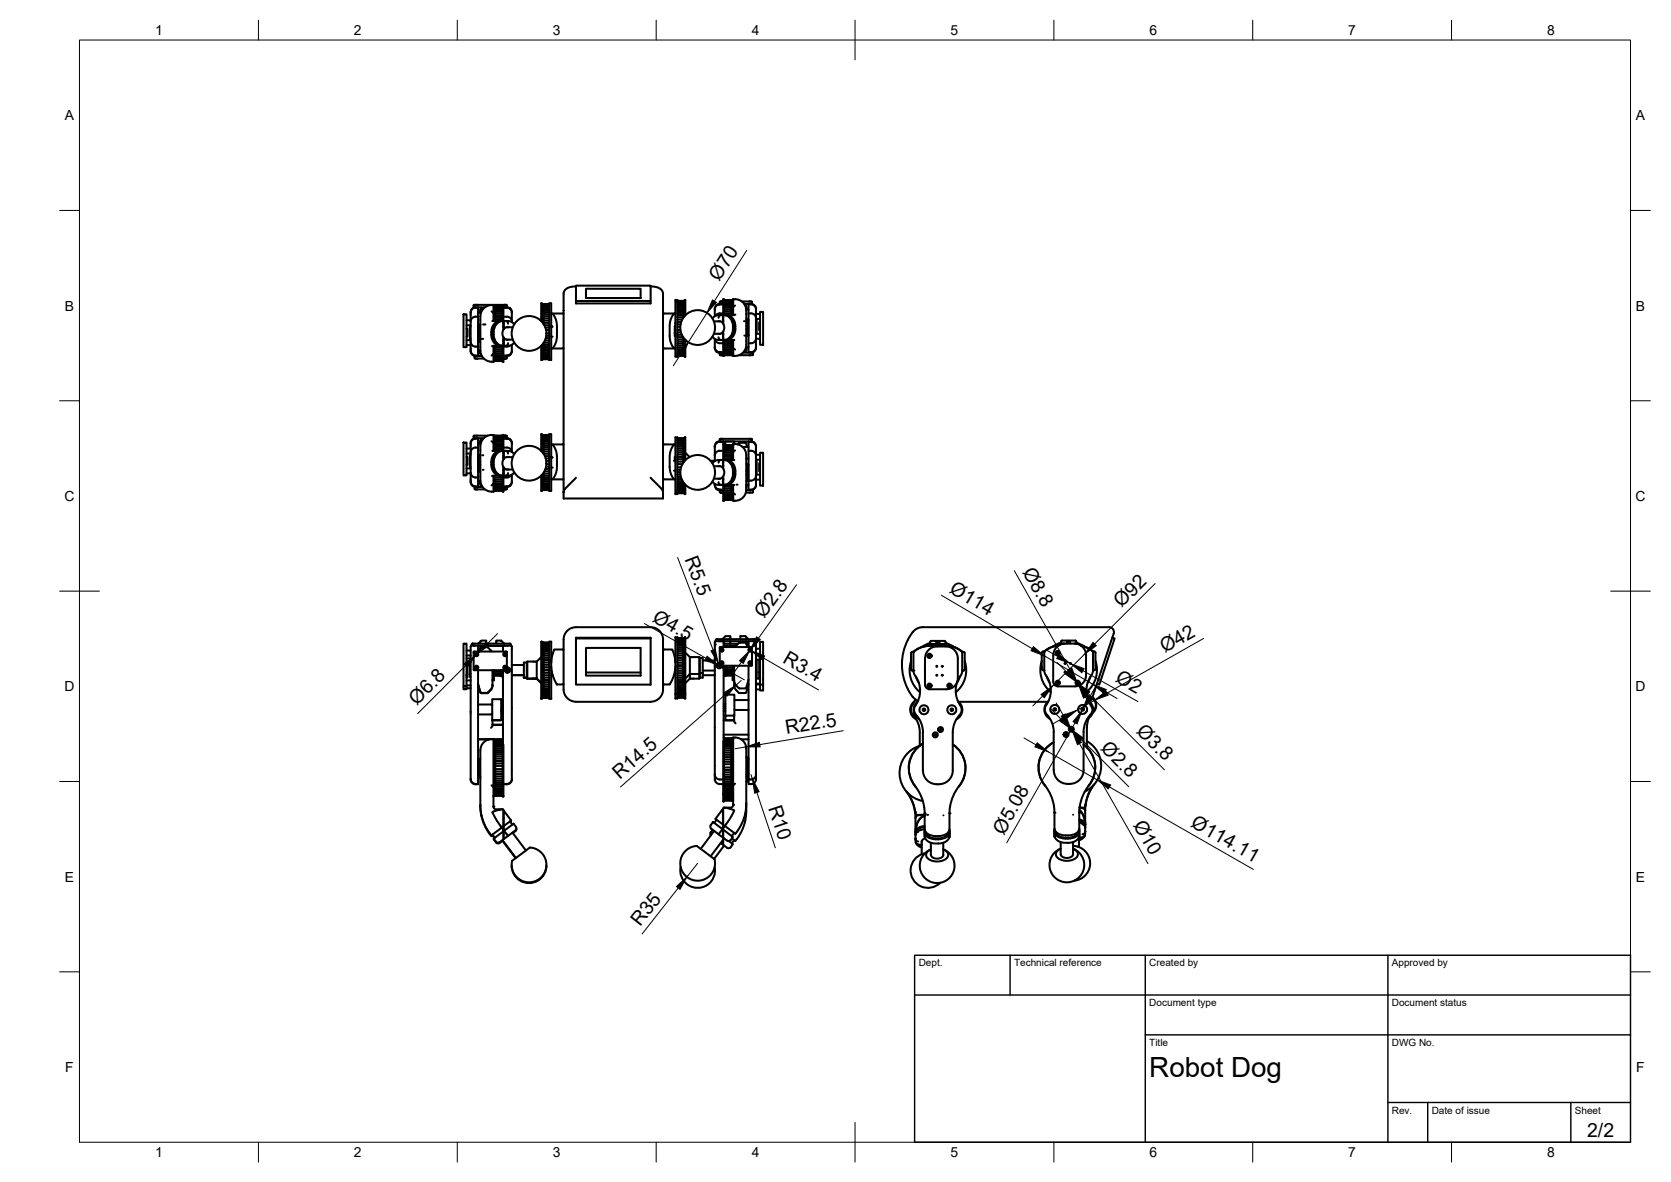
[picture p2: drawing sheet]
<svg xmlns="http://www.w3.org/2000/svg" width="420mm" height="297mm" viewBox="0 0 420 297" stroke-linecap="round" stroke-linejoin="round" font-family="sans-serif">
<defs><g id="words">
<text font-size="7" x="289" y="270.6">Robot Dog</text>
<g font-size="4.9">
<text x="180.8" y="70.9" transform="rotate(-58 180.8 70.9)">Ø70</text>
<text x="172.1" y="140.5" transform="rotate(69 172.1 140.5)">R5.5</text>
<text x="257" y="143.7" transform="rotate(61 257 143.7)">Ø8.8</text>
<text x="238.5" y="148.9" transform="rotate(30 238.5 148.9)">Ø114</text>
<text x="163.8" y="155.9" transform="rotate(29 163.8 155.9)">Ø4.5</text>
<text x="192.2" y="155.7" transform="rotate(-55 192.2 155.7)">Ø2.8</text>
<text x="282" y="152.9" transform="rotate(-45 282 152.9)">Ø92</text>
<text x="196.6" y="166.4" transform="rotate(30 196.6 166.4)">R3.4</text>
<text x="292.9" y="164.2" transform="rotate(-29 292.9 164.2)">Ø42</text>
<text x="280.2" y="171.2" transform="rotate(29 280.2 171.2)">Ø2</text>
<text x="104.8" y="177.4" transform="rotate(-45 104.8 177.4)">Ø6.8</text>
<text x="197.7" y="184.5" transform="rotate(-9 197.7 184.5)">R22.5</text>
<text x="285.5" y="184" transform="rotate(45 285.5 184)">Ø3.8</text>
<text x="276.6" y="188.3" transform="rotate(45 276.6 188.3)">Ø2.8</text>
<text x="155.8" y="196" transform="rotate(-41 155.8 196)">R14.5</text>
<text x="193.1" y="203" transform="rotate(72 193.1 203)">R10</text>
<text x="284.8" y="207.2" transform="rotate(60 284.8 207.2)">Ø10</text>
<text x="299.2" y="207.6" transform="rotate(30 299.2 207.6)">Ø114.11</text>
<text x="252.4" y="210" transform="rotate(-60 252.4 210)">Ø5.08</text>
<text x="160.9" y="233" transform="rotate(-52 160.9 233)">R35</text>
<text x="399.1" y="285.7">2/2</text>
</g>
<g font-size="3.5">
<text x="39" y="8.8">1</text>
<text x="89" y="8.8">2</text>
<text x="139" y="8.8">3</text>
<text x="189" y="8.8">4</text>
<text x="239" y="8.8">5</text>
<text x="289" y="8.8">6</text>
<text x="339" y="8.8">7</text>
<text x="389" y="8.8">8</text>
<text x="16.3" y="30.2">A</text>
<text x="411.3" y="30.2">A</text>
<text x="16.3" y="78">B</text>
<text x="411.3" y="78">B</text>
<text x="16.2" y="125.9">C</text>
<text x="411.2" y="125.9">C</text>
<text x="16.2" y="173.7">D</text>
<text x="411.2" y="173.7">D</text>
<text x="16.3" y="221.6">E</text>
<text x="411.3" y="221.6">E</text>
<text x="16.4" y="269.4">F</text>
<text x="411.4" y="269.4">F</text>
<text x="39" y="290.8">1</text>
<text x="89" y="290.8">2</text>
<text x="139" y="290.8">3</text>
<text x="189" y="290.8">4</text>
<text x="239" y="290.8">5</text>
<text x="289" y="290.8">6</text>
<text x="339" y="290.8">7</text>
<text x="389" y="290.8">8</text>
</g>
<g font-size="2.5">
<text x="231" y="242.9">Dept.</text>
<text x="255" y="242.9">Technical reference</text>
<text x="289" y="242.9">Created by</text>
<text x="350" y="242.9">Approved by</text>
<text x="289" y="252.8">Document type</text>
<text x="350" y="252.8">Document status</text>
<text x="289" y="262.9">Title</text>
<text x="350" y="262.9">DWG No.</text>
<text x="350" y="279.9">Rev.</text>
<text x="360" y="279.9">Date of issue</text>
<text x="396" y="279.9">Sheet</text>
</g>
</g></defs>
<!-- layer: Visible -->
<g fill="none" stroke="#000" stroke-width=".51">
<path d="M116.5 79h.8v8.2h-.8zM119.1 76.7v.5h1.1v12.3M119.2 76.6h7.9h-.3M119.2 76.6l-.1 .1M119.6 79.6h.6M119.6 77.4h.6M119.6 77.2a1.67 1.67 0 0 0-1.3 2v9M119.6 79.6a1.26 1.26 0 0 0-1.3 1.2M119.6 77.3a1.26 1.26 0 0 0-1.3 1.3M119.7 76.6h.3M120.2 77.2h1.7M120.2 78.6h.7"/>
<path d="M120.8 79.5v8.6h-.6M120.8 77.8l-.2 .8M121 77.6h.5M121 77.6l-.2 .2M123.6 78.2l.5 .5M124.1 76.7l.1 4M124.3 78l.2 .3M124.3 77.7l.2 .2M124.3 77.5l.2 .2M124.3 77.1l.1 .1M124.3 77l.1 .1M124.3 76.9h.1"/>
<path d="M124.3 76.9a2.05 2.05 0 0 0-2.5 .4 2.8 2.8 0 0 0-1 2.2M124.3 78h2.1M124.3 77.7h2.1M124.3 77.4h2.1M124.3 77.1h2.1M124.3 76.9h2.1M124.3 79.7l.2 .2M124.3 79.2l.2 .3M124.3 78.8l.2 .2M124.3 78h.1M124.3 77.7h.1M124.3 77.4v.1"/>
<path d="M124.3 77.1h.1M124.3 79.7h.1M124.3 79.2h.1M124.3 78.8h.1M124.3 79.7h2.1M124.3 79.2h2.1M124.3 78.8h2.1M124.5 77.7h.1M124.5 77.9v.1M124.5 78.3v.1M124.5 78.6v.2M124.5 79v.2"/>
<path d="M124.5 79.5v.2M124.5 79.9v.3M124.5 79h.1M124.5 79.9h.1M124.5 78.3h.1M124.5 77.6v.1M124.5 79.4v.1M124.5 78.6h.1M124.5 77.9h.1M126.4 78.4h-2.1l.2 .2M126.4 77.2h-2.1l.2 .2M126.6 77.2l1.7 .3-.9-.3"/>
<path d="M126.6 79.6h.8M126.6 77.4h.8M127.1 76.6h.2M127.3 76.6l.1 .6h-.5M127.5 77.3a1.26 1.26 0 0 1 1.2 1.3M127.5 79.6a1.26 1.26 0 0 1 1.2 1.2M128.3 77.5l.4 1M128.7 78.5v2.4M136.2 76.2l-.1 4.5M136.2 76.2v4.6M136.2 76.2l.2 .2M136.4 78.6l.3 .4"/>
<path d="M136.4 77.8l.3 .3M136.4 77.4l.3 .3M136.4 77.1l.3 .3M136.4 76.9l.2 .2M136.4 76.7l.2 .2M136.4 76.6l.1 .1M136.4 76.4l.1 .1M136.4 76.7h.1M136.4 77.4h.1M136.4 77.7v.1M136.4 76.7h1.7M136.4 76.9h1.7"/>
<path d="M136.4 77.7h1.7M136.4 77.4h1.7M136.4 76.4h1.7M136.4 76.5h1.7M136.4 77.1h1.7M136.5 79.5l.2 .5M136.5 79l.2 .5M136.5 78.5v.1M136.5 78.1l.2 .4M136.5 77.7v.1M136.5 77.4h.1M136.5 77.1h.1"/>
<path d="M136.5 76.9h.1M136.5 76.7h.1M136.5 76.5v.1M136.5 76.5h.1M136.5 79.5h-.1M136.5 79h-.1M136.5 78.5l-.1 .1M136.5 78.1h-.1M136.5 78.1h1.6M136.5 78.5h1.6M136.5 79h1.6M136.5 79.5h1.6"/>
<path d="M138.1 76.2h.5v14.3h-.5zM138.6 78.8a2.55 2.55 0 0 1 1.4 2.3v3.8l-.6 2a.87 .87 0 0 1-.8 .7M138.8 78.8h2.7M141.5 78.8h.2M144.8 72l-2 .3-.8 .6-.3 .7v50.1l.1-.4a9.7 9.7 0 0 1 2.6-2.8l.4-.4M144.8 75.6h18.8v.6h-18.8zM144.8 75.6v-3.8h18.8v3.8M147.3 72.6h13.8v2.3h-13.8zM163.6 72l2 .3 .8 .6 .3 .7v50.1M166.7 78.8h3l-.6 .5-.4 .8-.3 1.7 .1 3.9 .6 1.3 .6 .6-3-.1M169.7 78.8h.1M169.8 75.4h.5v14.2h-.5z"/>
<path d="M170.3 76.3h1.7l-.3 .2M170.3 79.2h1.7l-.3 .5M170.3 79.7h1.6M170.3 77.7h1.7M170.3 76.9h1.7M170.3 77.3h1.7M170.3 76.5h1.7M170.3 78.2h1.7M170.3 75.6h1.7M170.3 78.6h1.7M170.3 76h1.7M170.3 75.8h1.7"/>
<path d="M170.3 75.7h1.7M172 77.3h.1M172 77.7h.1M172 78.2h.1M172 78.6h.1M172 75.6h.1M172 75.6l-.1 .1M172 75.7l-.1 .1M172 75.9l-.2 .1M172 76.1l-.2 .2M172 78.2l-.3 .4M172 78.7l-.3 .5"/>
<path d="M172 75.7h.1M172 76.5v.1M172 76.9h.1M172 75.8h.1M172 76h.1M172 76.6l-.3 .3M172 76.9l-.3 .4M172 77.3l-.3 .4M172 77.7l-.3 .5M172.2 75.4l.1 3.8M172.2 75.4v3.9M172.2 75.4l-.2 .2"/>
<path d="M179.7 77.8v1.7M180.2 76.7l-.4 .4-.1 .7M181 76.5l-.9 .2M181 76.4l-.9 .3M181 76.5h.8M181 76.5a1.26 1.26 0 0 0-1.3 1.2M181.3 79.2h-.6a1.89 1.89 0 0 0-1.6 .8M181.3 75.8h.3h-.6v.6h.5M181.3 79.2h.1M181.6 75.8h.2M181.8 79.8v-4.6h.2v4a2.53 2.53 0 0 1 2.3 2.8M181.8 79.2v2a1.11 1.11 0 0 0-1.2-.4"/>
<path d="M181.8 79.2h-.4a.62 .62 0 0 0-.7 .7M181.8 79.2h.1M181.8 78.8a1.72 1.72 0 0 0-1.9 .6M181.8 76.4l-.8 .1M182 75.5l2 .1M182 75.6h2.1l-.1 .1M182 76l2.1-.1-.2 .3M182 77.3h2.1M182 76.9h2.1M182 75.4h2.1M182 75.7h2.1M182 76.2h2.1"/>
<path d="M182 76.5h2.1M182 77.7h2.1M182 78.2h2.1M182 78.7h2.1M182.4 79.2a2.49 2.49 0 0 1 2.5 2.8M183.4 79.7l.9 .9 .3 1.4M183.9 79h.1M183.9 77.1h.1M183.9 78h.1M183.9 76.2h.1M183.9 76.8v.1M183.9 77.1v.2"/>
<path d="M183.9 77.5v.2M183.9 78v.2M183.9 78.5v.2M183.9 79v.2M183.9 76.8h.1M183.9 78.4v.1M183.9 77.5v.1M184.1 77.7v.1M184.1 78.2h.1M184.1 78.7h.1M184.1 75.4v.1M184.1 75.8l-.2 .2"/>
<path d="M184.1 76.2l-.2 .3M184.1 76.6l-.2 .2M184.1 77.4l-.2 .1M184.1 78.3l-.2 .2M184.1 78.8l-.2 .2M184.1 76.2h.1M184.1 76.5h.1M184.1 76.9h.1M184.1 75.4h.1M184.1 75.7h.1M184.1 76.5v.1M184.1 76.9l-.2 .2"/>
<path d="M184.1 77.3h.1M184.1 77.7l-.2 .3M184.1 78.2v.1M184.3 79.1l-.1 .1M184.3 75.2v2M184.3 75.2a3.1 3.1 0 0 1 3.3 3.8v6.7a3.1 3.1 0 0 1-3.3 3.8l-.2-.3M184.3 77.2v1.9M184.3 79.1h.1M184.3 75.2l-.2 .2M184.6 79.2h-2.8v2.2l.3 .7-.2 1.2-.1 2.1h.2M184.8 76.8l-.5 .4M186.5 75.8h1.9"/>
<path d="M187.1 76.4h1.7M187.3 76.8l.3 .1 .3 .9M187.6 77.8h.6M188.2 76.4v12.2h.6M188.2 78.8a1.4 1.4 0 0 1 1.9 1.2M188.2 76.5a1.4 1.4 0 0 1 1.9 1.2M188.4 75.8h.6l.1 .6h-.3M188.4 75.8h.3M188.8 76.4a1.67 1.67 0 0 1 1.3 1.9v8.8a1.41 1.41 0 0 1-1.3 1.5M190.1 78.9h1M191.1 78.4h.8v8.2h-.8zM117.3 82.6h.2v2h-.2"/>
<path d="M117.3 80.5h1M117.3 81.7h1M117.3 85.5h1M117.3 86.7h1M118.3 82.1h-.1v3h.1M118.3 88.2a1.26 1.26 0 0 0 1.3 1.3M118.3 85.8a1.26 1.26 0 0 0 1.3 1.3M118.3 88.1a1.26 1.26 0 0 0 1.3 1.3M119.4 90l.1 .1M119.5 90.1h.5M119.6 87.1h.6M119.6 89.4h.6"/>
<path d="M119.7 90.1h.3M120 90.1h1.6M120.2 81.9h.1M120.2 85.7h.1M120.2 81.5h.6M120.4 81.8h-.1v4h.1M120.6 88.1l.2 .8M120.8 81.7h-.4v4.2h.4M120.8 88.1a2.89 2.89 0 0 0 3.3 2.8M120.8 88.9l.2 .2M121.1 89.5h-1.8v.5M123.8 80.7h2.6"/>
<path d="M124.1 88.9v2M124.1 88.9l-.5 .5M124.2 86.9l-.1 2M124.3 88.4h.1M124.3 87.4h.1M124.3 89.2h2.1M124.3 90.2h2.1M124.3 88.8h.1M124.3 90.7l-.2 .2M124.3 90.7h2.1M124.3 90.6h2.1M124.3 90.5h2.1"/>
<path d="M124.3 89.9h2.1M124.3 90.7h.1M124.3 90.6h.1M124.3 90.5h.1M124.3 90.1v.1M124.3 89.9h.1M124.3 89.2h.1M124.3 80.2l.2 .2M124.3 80.2h.1M124.3 80.2h2.1M124.3 88.8h2.1M124.3 88.4h2.1"/>
<path d="M124.3 87.4h2.1M124.4 90.6l-.1 .1M124.4 90.5l-.1 .1M124.4 90.4l-.1 .1M124.5 90.2l-.2 .2h2.1M124.5 89.9l-.2 .2M124.5 88.8l-.2 .4M124.5 80.4v.3M124.5 86.9v.3M124.5 87.4v.3M124.5 87.9v.2M124.5 88.4v.2"/>
<path d="M124.5 89.2v.2M124.5 89.6v.1M124.5 89.6l-.2 .3M124.5 89.3l-.2 .3h2.1M124.5 88.6l-.2 .2M124.5 88.1l-.2 .3M124.5 87.7l-.2 .2h2.1M124.5 87.2l-.2 .2M124.5 80.4v.1M124.5 88.6h.1M124.5 87.6h.1M124.5 89.3h.1"/>
<path d="M124.5 89.9h.1M124.5 88.1h.1M124.5 87.1h.1M124.5 89.6h.1M125 81.2a3.3 3.3 0 0 0 0 5.1M126.1 80.7a2.64 2.64 0 0 0-2.6 3.4 2.48 2.48 0 0 0 2.6 2.8M126.4 80.7h.2v2.1l-.3 .8 .3 1.2v2.1h-2.8M126.4 80.7v-4h.2v4.6M126.4 80.7a2.78 2.78 0 0 0-2.3 3.4 2.62 2.62 0 0 0 2.3 2.8M126.6 87.1h.8M126.6 89.4h.8M126.6 90.1h.2"/>
<path d="M126.6 86.3v4.6h-.2v-4M126.6 81.9v.3M126.6 85.4v.3M126.9 89.5h.5v.5M127.1 86.9h.1M127.1 80.7h.6a1.89 1.89 0 0 1 1.6 .8M127.1 90.1h-.3h.5M127.1 80.7h.1M127.3 85.4h1.6M127.3 82.2h1.6M127.4 90l-.1 .1M127.7 81.4v-.2a.56 .56 0 0 0-.7-.5h-.4v2a1.16 1.16 0 0 1 1.3-.5"/>
<path d="M127.9 85.4a1.16 1.16 0 0 1-1.3-.5v2h.4a.6 .6 0 0 0 .7-.7M128.2 86.9l-.7 .2M128.3 89.2l-1.7 .3M128.3 89.2l-.9 .3M128.7 86.6v1.6M128.7 88.2l-.4 1M128.7 88.1a1.26 1.26 0 0 1-1.2 1.3M129.3 86.1a1.89 1.89 0 0 1-1.6 .8h-.6M136.1 86.9l.1 3.6M136.1 80.1l-.3 .3M136.2 86.8v3.7M136.4 80.6h.1"/>
<path d="M136.4 80.1l.3 .2v.3M136.4 88.1l1.7 .1M136.4 87.2h.1M136.4 86.7h.1M136.4 89.6h.1M136.4 89.6h1.7M136.4 90.2h1.7M136.4 90.3l-.2 .2M136.4 89h1.7M136.4 89.8h1.7M136.4 90h1.7M136.5 80.6l.2 .5"/>
<path d="M136.5 80v.1M136.5 90.2h.1M136.5 90.1v.1M136.5 90h.1M136.5 89.8h.1M136.5 89.6h.1M136.5 88.9v.1M136.5 88.1h.1M136.5 80h-.1M136.5 90.2l-.1 .1M136.5 80h1.6M136.5 86.7h1.6"/>
<path d="M136.5 87.2h1.6M136.5 80.6h1.6M136.5 81.1h1.6M136.5 90.2h-.1M136.5 90l-.1 .1M136.6 89.8l-.2 .2M136.6 89.6l-.2 .2M136.7 81.4v.1M136.7 89.3l-.3 .3M136.7 89l-.2 .3h1.6M136.7 88.6l-.3 .3M136.7 88.2l-.2 .4h1.6"/>
<path d="M136.7 87.7l-.3 .4M136.7 87.2l-.2 .5h1.6M136.7 86.7l-.2 .5M136.9 81.7h1.2M137 85.6h1.1M137.1 82.3h1M137.2 85h.9M137.3 82.9h.8M137.4 84.4h.7M137.4 83.8h.7M138.1 86.1h-1.4v.3l-.2 .2M138.6 84.6h.4"/>
<path d="M138.8 82.1v-.2h-.2v.2h.4M138.8 87.6h2.7M141.7 87.5l-.2 .1M169.7 87.6h.1M169.7 81.9v2.5h.1v-.6h-.1M169.7 81.3h.1M170.3 87.8h1.7M170.3 88.5h1.7M170.3 89.2h1.7M170.3 84.1h1.1M170.3 82.1h.7M170.3 89.3h1.7"/>
<path d="M170.3 81.5h.8M170.3 82.9h.8M170.3 89.4h1.7M170.3 89h1.7M170.3 87.3h1.7M170.3 86.9h1.7M170.3 86.4h1.7M170.3 84.7h1.5M170.3 83.5h.9M170.3 80.9h1M170.3 80.3h1.2M171.7 84.7l.2 .6h-1.6"/>
<path d="M171.7 85.3l.3 .6h-1.7M171.7 85.9l.3 .4M171.7 86.4l.3 .4M171.7 86.9l.3 .4M171.7 87.3l.3 .4M171.7 87.8l.3 .3h-1.7M171.7 88.1l.3 .3M171.7 88.5l.3 .2-1.7 .1M171.8 88.8l.2 .2M171.8 89l.2 .2M171.9 89.2l.1 .1M171.9 89.3l.1 .1"/>
<path d="M172 89.4l.2 .2M172 86.3v.1M172 86.9h.1M172 87.3h.1M172 87.7v.1M172 88.4v.1M172 88.9v.1M172 89.1v.1M172 89.3h.1M172 89.4h.1M172.2 85.3v4.3M172.3 85.4l-.1 4.2"/>
<path d="M172.5 85.6l-.2 .2M179.1 84.6a1.89 1.89 0 0 0 1.6 .8h.7M179.5 83.9h1.6M179.5 80.8h1.6M179.7 87.2a1.51 1.51 0 0 0 2.1 1.3M179.7 87.3l.1 .6 .4 .4M180.1 88.3l1.7 .3M180.1 88.3l.9 .3M180.6 83.9a1.11 1.11 0 0 0 1.2-.5v2M180.7 84.8v.1a.54 .54 0 0 0 .7 .5h.4M181.5 88.6h-.5v.5l.3 .2M181.6 89.3h-.3h.5"/>
<path d="M181.8 84.8v4.7h.2v-4.1M181.8 80.4v.4M181.8 83.9v.3M181.8 85.4h.1M181.8 86.3a1.54 1.54 0 0 1-2.1-1.1v2.1M182 85.4h2.6M182 89.3h2.1M182 85.9h2.1M182 86.4h2.1M182 87.8h2.1M182 88.1h2.1M182 88.4h2.1"/>
<path d="M182 88.9h2.1M182 89.1h2.1M182 89.2h2.1M183.9 85.7l.2 .1M183.9 86.2l.2 .2M183.9 86.6l.2 .3h-2.1M183.9 87.1l.2 .2M183.9 87.5l.2 .2M183.9 87.8l.2 .3M183.9 88.4l.2 .3h-2.1M183.9 85.7h.1M183.9 87.5h.1"/>
<path d="M183.9 88.4h.1M183.9 86.2h.1M183.9 87.1h.1M183.9 86.4v.2M183.9 87.8h.1M183.9 88.1l.2 .3M183.9 85.4v.3M183.9 85.9v.3M183.9 86.9v.2M183.9 87.4v.1M183.9 88.4v.1M183.9 88.7l.2 .2"/>
<path d="M184 88.9l.1 .2M184 89.1l.1 .1M184.1 89.2h.1M184.1 85.9h.1M184.1 86.4h.1M184.1 87.3l-2.1 .1M184.1 87.7v.1M184.1 88.1h.1M184.1 87.3h.1M184.1 88.4h.1M184.1 88.9h.1M184.1 89v.1"/>
<path d="M184.1 89.1v.1M184.2 85.4l.1 2M184.3 82a2.79 2.79 0 0 1-2.3 3.4M184.3 87.4v2.1M184.3 87.4l.5 .5M184.6 82l-.1 1.6-.5 .8-.6 .5M184.9 82v.6M184.9 82.6a2.49 2.49 0 0 1-2.5 2.8M186.8 88.6h1.4M187.6 87.3h.6M187.6 80.2h.4v4.2h-.4M187.9 87.3l-.4 .9-.4 .1"/>
<path d="M188 80.3h.2v4h-.2M188 84.3h.2M188.2 80.4h.1M188.2 84.2h.1M188.4 89.3h.3M188.8 88.6h.5v.6l-3.5 .1M190.1 80.5h.2v3h-.2M190.1 85.1h1M190.1 83.9h1M190.1 80.1h1M190.1 85a1.42 1.42 0 0 1-1.9 1.3M190.1 87.2a1.42 1.42 0 0 1-1.9 1.3"/>
<path d="M191.1 81h-.2v2h.2M116.5 111.2h.8v8.3h-.8zM117.3 114.8h.2v2h-.2M117.3 112.7h1M117.3 114h1M117.3 117.7h1M117.3 119h1M118.3 114.3h-.1v3h.1M118.3 111.4v9.4a1.4 1.4 0 0 0 1.3 1.6M118.3 118.7a1.26 1.26 0 0 0 1.3 1.3M119.1 109.6v.5h1.1v12.3M119.2 109.5h3.4"/>
<path d="M119.2 109.5l-.1 .1M119.6 112.5h.6M119.6 110.2h.6M119.6 110.1a1.26 1.26 0 0 0-1.3 1.3M119.6 112.5a1.26 1.26 0 0 0-1.3 1.2M119.6 110.2a1.26 1.26 0 0 0-1.3 1.3M119.7 109.5h.3M120.2 114.6h.1M120.2 118.3h.1M120.2 114.4h.2M120.2 110.1h1.4M120.2 111.5h.6"/>
<path d="M120.3 114.4v4h.1M120.8 112.1v8.6M120.8 114.3h-.4v4.3h.4M120.8 110.7l-.2 .8M121 110.5h.3M121 110.5l-.2 .2M123.6 110.9l.5 .4M123.8 113.3h2.6M124.1 111.3l.1 2M124.1 109.3v2M124.2 119.6l-.1 2M124.3 109.5h2.1"/>
<path d="M124.3 112.9l.2 .2M124.3 112.8h.1M124.3 111l.2 .3M124.3 110.1l.2 .2M124.3 109.9l.2 .2M124.3 109.7l.1 .1M124.3 109.6l.1 .1M124.3 109.5a2.13 2.13 0 0 0-2.5 .4 2.8 2.8 0 0 0-1 2.2M124.3 109.8v.1M124.3 110.1h.1M124.3 111h2.1M124.3 110.1h2.1"/>
<path d="M124.3 109.8h2.1M124.3 109.7h2.1M124.3 109.6h2.1M124.3 112.3l.2 .3M124.3 111.9l.2 .2M124.3 111h.1M124.3 110v.1M124.3 109.7h.1M124.3 109.6h.1M124.3 109.5h.1M124.3 112.3h.1M124.3 111.8v.1"/>
<path d="M124.4 109.6h.1M124.3 112.8h2.1M124.3 112.3h2.1M124.3 111.8h2.1M124.5 110.3h.1M124.5 110.6h.1M124.5 110.9v.1M124.5 111.2v.2M124.5 111.6v.2M124.5 112.1v.2M124.5 112.6v.2M124.5 113.1v.2"/>
<path d="M124.5 119.6v.2M124.5 111.6v.1M124.5 112.6h.1M124.5 110.9h.1M124.5 119.8l-.2 .2h2.1M124.5 112.1h.1M124.5 111.2h.1M124.5 113.1h.1M124.5 119.8h.1M125 113.9a3.3 3.3 0 0 0 0 5.1M126.1 113.3a2.64 2.64 0 0 0-2.6 3.4 2.48 2.48 0 0 0 2.6 2.8M126.4 113.3h.2v2.2l-.3 .7 .3 1.2v2.2h-2.8"/>
<path d="M126.4 113.3v-4h.2v4.6M126.4 111.4h-2.1l.2 .3M126.4 110.6h-2.1l.2 .3M126.4 110.3h-2.1l.2 .3M126.4 113.3a2.78 2.78 0 0 0-2.3 3.4 2.62 2.62 0 0 0 2.3 2.8v4.1h.2v-4.7M126.6 110.1l1.7 .3M126.6 109.5h.5h-.3M126.6 112.5h.8M126.6 110.2h.8M126.6 113.3v2.1a1.13 1.13 0 0 1 1.3-.5M126.6 113.3h.4a.6 .6 0 0 1 .7 .7M126.6 113.3h.1"/>
<path d="M126.6 119.5v.1M126.6 114.6v.3M126.6 118v.3M127.1 119.6h.1M127.1 113.3h.6a1.89 1.89 0 0 1 1.6 .8M127.1 109.5h.2M127.1 113.3h.1M127.3 118h1.6M127.3 114.9h1.6M127.3 109.5l.1 .6h-.5M127.4 110.1l.9 .3M127.5 110.2a1.26 1.26 0 0 1 1.2 1.3"/>
<path d="M127.7 118.9v.1a.56 .56 0 0 1-.7 .6h-.4M127.9 118a1.19 1.19 0 0 1-1.3-.5v2M128.3 110.4l.4 1M128.5 119.4l-.4 .4-.6 .2M128.7 111.4v2.2a1.26 1.26 0 0 0-1.2-1.1M128.7 119.3v1.8M129.3 118.8a1.89 1.89 0 0 1-1.6 .8h-.6M136.1 119.5l.1 3.9M136.1 113l-.2 .2M136.2 109.1l-.1 4.2M136.2 109.1v4.4M136.2 119.4v4"/>
<path d="M136.2 109.1l.2 .2M136.4 113.6l.3 .2v.2M136.5 113.5h.1M136.4 110.7l.3 .3M136.4 110l.3 .3M136.4 109.8l.2 .2M136.4 109.6l.2 .2M136.4 109.5l.1 .1M136.4 109.4h.1M136.4 119.6h.1M136.4 110h.1M136.4 109.3h1.7"/>
<path d="M136.4 110.6h1.7M136.4 109.6h1.7M136.4 109.3l.1 .1M136.4 109.4h1.7M136.4 109.8h1.7M136.4 110h1.7M136.5 112.4l.2 .5M136.5 111.9l.2 .5M136.5 111.4l.2 .5M136.5 111l.2 .4M136.5 110.6v.1M136.5 110h.1"/>
<path d="M136.5 109.8h.1M136.5 109.6h.1M136.5 109.4h.1M136.5 109.3h.1M136.5 112.4h-.1M136.5 111.9h-.1M136.5 111.4h-.1M136.5 111h-.1M136.5 119.6h1.6M136.5 111h1.6M136.5 111.9h1.6M136.5 111.4h1.6"/>
<path d="M136.5 112.4h1.6M136.5 113.5h1.6M136.5 119h1.6M136.7 114h1.4M136.7 119.6l-.3 .5h1.7M136.7 119l-.2 .5M136.9 118.5h1.2M137 114.6h1.1M137.1 117.9h1M137.2 115.2h.9M137.3 117.3h.8M137.4 115.8h.7"/>
<path d="M137.4 116.7h.7M138.1 109.1h.5v14.3h-.5zM138.1 112.9h-1.7l.3 .6M138.1 110.3h-1.6l.2 .3M138.6 111.7l.5 .2 .5 .8 .4 2-.1 3.9-.7 1.5-.6 .4M138.6 117.5h.4M138.8 115v-.2h-.2v.2h.4M138.8 111.7h2.7M141.5 111.7h.2M166.7 111.7h3l-.9 1-.4 2 .1 3.9 .6 1.3 .6 .6-3-.1M169.5 115.8h.3v-1h-.1v1M169.5 118.3h.3"/>
<path d="M169.7 111.7h.1M169.8 109.9h.5v14.3h-.5zM170.3 111.1h1.7l-.3 .3M170.3 114.2h1.6l-.2 .6M170.3 114.8l1.7 .1M170.3 115.4h1.6l-.2 .6M170.3 116h1.7M170.3 112.7h1.7M170.3 111.4h1.7M170.3 113.7h1.7M170.3 116.6h1.3M170.3 110.2h1.7"/>
<path d="M170.3 110.1h1.7M170.3 119.8h.9M170.3 119.3h.8M170.3 118.7h.7M170.3 118.1h.8M170.3 117.4h.9M170.3 113.2h1.7M170.3 112.2h1.7M170.3 111.8h1.7M170.3 110.8h1.7M170.3 110.6h1.7M170.3 110.4h1.7"/>
<path d="M171.8 116.2l-.1 .2M172 111.8h.1M172 112.2h.1M172 112.7h.1M172 113.2h.1M172 113.7h.1M172 110.1v.1M172 110.2h-.1M172 110.2l-.1 .2M172 110.4l-.2 .2M172 110.6l-.2 .2M172 110.8l-.3 .3"/>
<path d="M172 111.5l-.3 .3M172 111.9l-.3 .3M172 112.3l-.3 .4M172 114.9l-.3 .2v.3M172 111.4h.1M172 110.2h.1M172 110.4h.1M172 110.6h.1M172 110.8h.1M172 111.4v.1M172 112.2v.1M172 112.7l-.3 .5"/>
<path d="M172 113.2l-.3 .5M172 113.7l-.3 .5M172.2 109.9l.1 5.7M172.2 109.9v5.9M172.2 109.9l-.2 .2M172.3 113.8l1.1 1.1M178.6 115.8h1.1M179.5 117.2h1.6M179.7 114.5v1.4M179.7 112.3v2.2M180.2 111.2l-.4 .4-.1 .7M180.7 116.3v-.2a.56 .56 0 0 1 .7-.5h.4v2.1a1.11 1.11 0 0 0-1.2-.5"/>
<path d="M181 111l-.9 .2M181 110.9l-.9 .3M181 111h.9M181 111a1.26 1.26 0 0 0-1.3 1.3M181.3 110.3h.3h-.6v.6h.5M181.4 115.6h-.7a2.05 2.05 0 0 0-1.6 .8M181.6 110.3h7.1M181.8 116.2v-4.6h.2v4a2.8 2.8 0 0 1 2.3 3.4 2.62 2.62 0 0 1-2.3 2.8M181.8 116.8v.4M181.8 113.3a1.49 1.49 0 0 0-2.1 1.2M181.9 117.8l.2 .7-.3 1.2v2.2h.2M181.9 110.9v.7"/>
<path d="M181.9 110.9l-.9 .1M182 112h2.1l-.1 .1M182 112.4h2.1l-.2 .2M182 114.6h2.1M182 112.6h2.1M182 111.8h2.1M182 111.9h2.1M182 112.1h2.1M182 112.9h2.1M182 113.3h2.1M182 113.7h2.1M182 114.1h2.1"/>
<path d="M182 115.1h2.1M182.4 115.6a2.49 2.49 0 0 1 2.5 2.8M183.4 116.1a3.4 3.4 0 0 1 0 5.2M183.9 112.8v.1M183.9 115.4h.1M183.9 113.5h.1M183.9 114.4h.1M183.9 112.6h.1M183.9 112.9h.1M183.9 113.5v.2M183.9 113.9v.2M183.9 114.4v.2"/>
<path d="M183.9 114.9v.2M183.9 115.4v.2M183.9 113.2v.1M183.9 114.9h.1M183.9 113.9v.1M184.1 113.7h.1M184.1 114.1v.1M184.1 115.1v.1M184.1 111.8v.1M184.1 111.9l-.1 .1M184.1 112.2l-.2 .2M184.1 112.7l-.2 .2"/>
<path d="M184.1 113l-.2 .2M184.1 113.4l-.2 .1M184.1 114.7l-.2 .2M184.1 112.9v.1M184.1 113.3h.1M184.1 111.8h.1M184.1 111.9h.1M184.1 112.1v.1M184.1 112.6v.1M184.1 113.7l-.2 .2M184.1 114.1l-.2 .3M184.1 114.6v.1"/>
<path d="M184.1 115.2l-.2 .2M184.3 115.6h-.1M184.3 111.6v2M184.3 111.6a3.1 3.1 0 0 1 3.3 3.8v6.7a3.1 3.1 0 0 1-3.3 3.8l-.2-.3M184.3 113.6v1.9M184.3 115.5v.1M184.3 111.6l-.2 .2M184.6 115.6h-2.8v2.2M184.7 111.6v-.7h-2.3v.9M184.8 113.2l-.5 .4M184.9 118.4v.6M184.9 119a2.49 2.49 0 0 1-2.5 2.8"/>
<path d="M185.8 111.4l-.3 .3M185.8 111.4l1.7-.1 .4 1M186.7 112.3h1.5M187.6 116.6h.4v4.2h-.4M187.6 115.2h.6M188 116.7h.2v4h-.2M188.2 116.8h.1M188.2 110.9v12.3h1.1v.5l-1.8 .1M188.2 113.3a1.4 1.4 0 0 1 1.9 1.2M188.2 111h.6M188.4 110.3h.6l.1 .6h-7.2M188.8 110.9a1.67 1.67 0 0 1 1.3 2v8.7a1.39 1.39 0 0 1-1.3 1.6"/>
<path d="M188.8 111a1.26 1.26 0 0 1 1.3 1.3M190.1 115.9h.2v3h-.2M190.1 119.3h1M190.1 115.5h1M190.1 114.3h1M190.1 119.5a1.42 1.42 0 0 1-1.9 1.3M191.1 113.8h.8v8.2h-.8zM191.1 116.4h-.2v2h.2M118.3 121a1.26 1.26 0 0 0 1.3 1.2M119.4 122.9l.1 .1M119.5 123h.5M119.6 120h.6"/>
<path d="M119.6 122.2h.6M119.7 123h.3M120 123h1.9M120.2 121h.6M120.6 121l.2 .8M120.8 120.7a2.8 2.8 0 0 0 2.8 2.8M120.8 121.8l.2 .2M121 122h.1M121.3 122.4h-2v.5M123.6 123.6h.5M124.1 121.6v2M124.1 121.6l-.5 .4"/>
<path d="M124.3 121h.1M124.3 123.3h.1M124.3 123.3l-.2 .3M124.3 123.3h2.1M124.3 123.2h2.1M124.3 122.8h2.1M124.3 122.5h2.1M124.3 122.2h2.1M124.3 123.2h.1M124.3 122.7v.1M124.3 122.5h.1M124.3 122.2h.1"/>
<path d="M124.3 121h2.1M124.4 123.3h-.1M124.4 123.2l-.1 .1M124.4 123l-.1 .2M124.5 122.8l-.2 .2h2.1M124.5 121.5l-.2 .4h2.1M124.5 120l-.2 .6h2.1M124.5 120.6v.2M124.5 121v.2M124.5 121.9v.1M124.5 122.2v.1M124.5 122.6h.1"/>
<path d="M124.5 122.6l-.2 .2M124.5 122.3l-.2 .2M124.5 122l-.2 .2M124.5 121.2l-.2 .2 2.1 .1M124.5 120.8l-.2 .2M124.5 121.2h.1M124.5 120.3h.1M124.5 120.7v.1M124.5 121.6h.1M124.5 122.3h.1M126.6 120h.8M126.6 122.2h.8"/>
<path d="M126.6 123h.2M126.9 122.4h.5l-.1 .6M127.1 123h-.3h.5M127.4 122.3l-.8 .1M128.3 122.1l-.9 .2M128.3 122.1l-.9 .3M128.7 121.1l-.4 1M128.7 121a1.26 1.26 0 0 1-1.2 1.2M136.4 121.5h1.7M136.4 121l.1 .1M136.4 120.6h.1M136.4 121.8l1.7 .1"/>
<path d="M136.4 122.2h.1M136.4 122.5h1.7M136.4 122.9h.1M136.4 123h1.7M136.4 122.2h1.7M136.4 123.1h1.7M136.4 123.2l-.2 .2M136.4 122.7h1.7M136.4 122.9h1.7M136.5 123.1h.1M136.5 123h.1M136.5 122.9h.1"/>
<path d="M136.5 122.7h.1M136.5 122.4v.1M136.5 121.8h.1M136.5 121.4v.1M136.5 121h.1M136.5 123.1l-.1 .1M136.5 120.6h1.6M136.5 121.1h1.6M136.5 123l-.1 .1M136.5 122.9l-.1 .1M136.6 122.7l-.2 .2M136.6 122.5l-.2 .2"/>
<path d="M136.7 122.2l-.3 .3M136.7 121.9l-.2 .3M136.7 121.5l-.3 .3M136.7 121.1l-.3 .3M136.7 120.6l-.3 .4M136.7 120.1l-.2 .5M138.8 120.5h2.7M141.7 123.7v1.6h25v-1.6M141.7 120.4h-.2M163.6 120.1l.4 .4a9.7 9.7 0 0 1 2.6 2.8l.1 .4M169.7 120.5h.1M170.3 123.3h1.7"/>
<path d="M170.3 122.3h1.7M170.3 123.9h1.7M170.3 123.8h1.7M170.3 123.7h1.7M170.3 123.5h1.7M170.3 122.7h1.7M170.3 121.4h1.6M170.3 120.9h1.3M170.3 120.4h1.1M171.7 121v.1M171.7 121.4l.3 .5h-1.7M171.7 121.9l.3 .4"/>
<path d="M171.7 122.3l.3 .3M171.7 122.7l.3 .2M171.7 123l.3 .2M171.8 123.3l.2 .2M171.8 123.5l.2 .2M171.9 123.7l.1 .1M171.9 123.8l.1 .1M172 123.9h.1M172 122.3h.1M172 122.6v.1M172 123h-1.7M172 123.9l.2 .3"/>
<path d="M172 122.9v.1M172 123.2v.1M172 123.5h.1M172 123.7h.1M172 123.8h.1M172.2 121.7v2.5M172.3 121.8l-.1 2.4M179.1 121.1a2.05 2.05 0 0 0 1.6 .8h.6M179.5 120.3h1.6M179.7 121.8a1.51 1.51 0 0 0 2.1 1.2M179.7 121.6l.1 .8 .4 .4M180.1 122.9l1.7 .3"/>
<path d="M180.1 122.9l.9 .3M180.6 120.3a1.11 1.11 0 0 0 1.2-.5v2.1h-.4a.62 .62 0 0 1-.7-.7M181.4 121.8h-.1M181.5 123.2h-.5v.4l.3 .2M181.6 123.8h-.3h.5M181.8 121.2v4.7h.2v-4M181.8 120.3v.3M182 121.9h2.6M182 123.3h2.1M182 122.3h2.1M182 122.8h2.1M182 123.8h2.1"/>
<path d="M182 124.2h2.1M182 124.5h2.1M182 125.3h2.1M182 125.5h2.1M182 125.6h2.1M183.9 122.1l.2 .1M183.9 122.6l.2 .2M183.9 123.1l.2 .1M183.9 123.5l.2 .2M183.9 123.9l.2 .2M183.9 124.3l.2 .2M183.9 124.8l.2 .3h-2.1"/>
<path d="M183.9 122.1h.1M183.9 123.9h.1M183.9 123.1h.1M183.9 124.8h.1M183.9 124.3h.1M183.9 122.6h.1M183.9 123.3v.2M183.9 124.5l.2 .3h-2.1M183.9 121.9v.2M183.9 122.3v.3M183.9 122.8v.3M183.9 123.8v.1"/>
<path d="M183.9 124.2v.1M183.9 124.8v.1M183.9 125.1l.2 .2M184 125.3l.1 .2M184 125.5l.1 .1M184.1 125.6h.1M184.1 122.3h.1M184.1 122.8h.1M184.1 123.3h.1M184.1 123.7v.1M184.1 124.1v.1M184.1 124.5h.1"/>
<path d="M184.1 123.2v.1M184.1 125.3h.1M184.1 125.4v.1M184.2 121.9l.1 2M184.3 123.9v2M184.3 123.9l.5 .4M187.6 123.2h.6M187.6 121.8h.6M187.9 121.8l-.3 .8M188.2 120.6h.1M188.4 123.8h.3M190.1 120.5h1"/>
<path d="M190.1 121.8a1.42 1.42 0 0 1-1.9 1.2M182.3 160l1.3-.1v.7h-1.9zM186.2 159.9h1.2l.8 .7h-2zM229.5 158.9l-.5 .6a13.6 13.6 0 0 0 .4 15.5l.1 .1M229.5 158.9l1.1-1 1.4-.3h46.8a1.26 1.26 0 0 1 1.2 1.7M280 159.3l-5.4 16.2M116.5 161.7h.8v10.8h-.8zM116.5 172.5v.7h.8v-.7M117.3 166.2h.2v3.3h-.2M117.3 163.5h1M117.3 164.7h1M117.3 171h1"/>
<path d="M117.3 172.2h1M117.3 165.5h1M117.3 173h1M117.5 169.5v.7h-.2M118.2 169.4v.7h.1M118.3 166.4h-.1v3h.1M118.6 162v.2h9.9M118.6 162.2l-.3 .3v33.3M118.8 161.7h.1M118.8 161.7l-.2 .3M118.8 161.7h1.5M119.1 163.9v4.4"/>
<path d="M119.1 168.3l.1 .1M119.2 163.7h8.1M119.2 168.4h8.1M119.2 163.7l-.1 .1M119.5 167.5a.43 .43 0 0 1 .7 0 .43 .43 0 0 1-.3 .6 .43 .43 0 0 1-.5-.5zM119.7 164.4h.3M120.2 162.2v1.5M120.2 168.4v28.6h-.6M120.2 177h3.3l.3 .2M120.2 171.9l.6 2.1M120.2 162.3h6.3M120.8 162.8l-.3 .9"/>
<path d="M120.8 173.9l.2 .2M120.8 174l.2 .2M121 161h1.3v.7h-2zM121 162.6l1.7 .1M121 162.6l-.2 .2M122.3 161.7h2.5M122.7 162.7l.6 .7M122.7 174l-1.7 .1M122.7 174.1l-1.7 .1M123.3 173.4l-.6 .7M123.3 173.5l-.6 .6M123.3 163.3l.3 .4"/>
<path d="M123.8 179.4l-.3 .1h-3.3M123.8 168.4v3.7M123.8 172.1l-.1 .8-.4 .6M123.8 170.9h.4M123.8 172.1l-.1 .7-.4 .6M124.2 168.4v2.5M124.2 169.7h1.7l.3 .2M124.2 169.8l2 .1M124.2 170.9l-.4 .1M124.2 169.6h1.7M124.2 169.1h1.7M124.8 161h1.2l.8 .7h-2z"/>
<path d="M125.6 169.1l.3 .4M125.7 168.6l.2 .5M125.8 169.6l.1 .1M125.9 169.7v.1M125.9 168.4v.1M125.9 168.6h-1.7M125.9 169.1h.1M125.9 169.5v.1M125.9 168.5v.1M125.9 169v.1M125.9 169.5h.1M125.9 169.7h.1"/>
<path d="M125.9 169.8h.1M126 178h.5M126 178.6h.5M126 178.7h.5M126.1 168.4v1.6M126.2 168.4v1.5M126.2 168.5h.3M126.5 168.4v18.7M126.5 162.2v1.5M126.8 161.7h1.4l.2 .1 .1 .4M126.9 168.4h.1M127.3 167.5v.4"/>
<path d="M127.3 164.3v.4M127.3 163.7v4.7M127.3 167.5a.44 .44 0 0 0-.6-.1 .44 .44 0 0 0 0 .7 .44 .44 0 0 0 .6-.2M127.3 164.2a.43 .43 0 0 0-.6-.1 .43 .43 0 0 0 0 .7 .43 .43 0 0 0 .6-.1M127.4 167.7l.7 .2 .2 .5a.69 .69 0 0 1-.7 .7 .69 .69 0 0 1-.7-.6M127.5 168.1l.3 .1 .1 .3-.3 .2-.3-.3M128.5 162.2l.2 .3M128.7 162.5v33.3M128.7 169.7h3M128.7 167.1h3M128.7 169.6h3M131.7 170.3l.9 .1"/>
<path d="M131.7 170.3h.8M132.5 166.5h-.8v3.8M132.6 166.4h-.1v4.1h2.5l1.1 1.1M135 166.3v4.3M135 166.3h-2.4v4.3h2.4l1.1 1.1M136.1 165.1l-1.1 1.2M136.1 175.5h.1M136.2 161.3l-.1 14.2M136.2 161.3v14.2M136.2 161.3l.2 .2M136.2 175.5v.1M136.4 172.5h.1"/>
<path d="M136.4 171.4h.1M136.5 170.9h.1M136.4 167.2l.3 .1v.4M136.4 166l.3 .2v.3M136.4 165.9h.1M136.4 165.4l.3 .2v.3M136.4 162.6l.3 .3M136.4 162l.3 .3M136.4 161.8l.2 .2M136.4 161.7l.2 .1M136.4 161.5l.1 .1M136.4 161.5h.1"/>
<path d="M136.4 175.4l-.3 .1M136.4 162.6h1.7M136.4 161.5h1.7M136.4 161.8h.1M136.4 174.9v.1M136.4 173.4h1.7M136.4 175.3l-.2 .2M136.4 175h1.7M136.4 175.1h1.7M136.4 175.2h1.7M136.4 175.3h1.7M136.4 161.6h1.7"/>
<path d="M136.4 161.8h1.7M136.4 162h1.7M136.4 175.4h1.7M136.5 175.3h.1M136.5 175.2h.1M136.5 175.1h.1M136.5 174.9v.1M136.5 165.9v.1M136.5 165.3v.1M136.5 164.3l.2 .5M136.5 162.6h.1M136.5 162h.1"/>
<path d="M136.5 161.8h.1M136.5 161.6h.1M136.5 161.5h.1M136.4 175.3h.1M136.5 167.1h.1M136.5 165.3h-.1M136.5 164.3h-.1M136.5 164.3h1.6M136.5 171.4h1.6M136.5 172.5h1.6M136.5 165.3h1.6M136.5 175.3l-.1 .1"/>
<path d="M136.5 170.9h1.6M136.5 165.9h1.6M136.5 167.1h1.6M136.5 175.1l-.1 .1M136.6 175l-.2 .1M136.6 174.7l-.2 .2M136.7 174.5l-.2 .2h1.6M136.7 168.5v.4h-.2v.2h1.6M136.7 174.2l-.2 .3h1.6M136.7 173.8l-.2 .4h1.6M136.7 173.4l-.2 .4h1.6M136.7 173l-.2 .3"/>
<path d="M136.7 172.5l-.2 .5h1.6M136.7 172l-.2 .4M136.7 171.4l-.2 .6h1.6M136.7 170.9l-.2 .5M136.7 170.3v.3l-.2 .2M136.7 169.7l-.2 .6h1.6M136.7 169.1v.3l-.2 .1v.2h1.6M138.1 175.5v-14.2h.5v14.2M138.1 168.3h-1.7l.1 .2h1.6M138.1 167.7h-1.6v.2h.2v.4M138.1 166.5h-1.6l.2 .6M138.1 164.8h-1.6l.2 .5"/>
<path d="M138.1 163.8h-1.6l.2 .5M138.1 163.4h-1.6l.2 .4M138.1 162.9h-1.6l.2 .5M138.1 162.3h-1.6l.2 .3M138.1 175.5h.5M138.6 167.5l.2 1.4M138.6 169.7h.4M138.6 169.6h.4M138.8 168.9l.3 1.3 .9 1.8h1.5M141.5 163.2h-2.1l-.5 1.5-.3 1.8M141.5 163.2h.2M141.7 172h-.2"/>
<path d="M144.8 160.5h18.8v-.2h-18.8v11.7h18.8v-11.5M144.8 176.4h18.8M144.8 176.3a3.1 3.1 0 0 1-3.1-3.1v-12.5a3.1 3.1 0 0 1 3.1-3.1h18.8a3.1 3.1 0 0 1 3.1 3.1v12.5a3.1 3.1 0 0 1-3.1 3.1M147.3 162.8h13.8v7h-13.8zM147.3 169h13.8M166.7 163.2h2.4l.5 1.5 .2 1.8M169.5 169.7h.3M169.7 168.9l-.4 1.3-.9 1.8h-1.7M169.7 168.5h.1M169.8 166h.1M169.8 174.4v-14.3h.5v14.3M169.8 174.4v1.1h.5v-1.1"/>
<path d="M169.8 174.4h.5M169.9 167.5l-.2 1.4M170.3 160.5h1.7l-.1 .2M170.3 161.8h1.7l-.3 .4M170.3 162.2h1.7l-.3 .5M170.3 163.1h1.7l-.3 .5M170.3 163.6h1.7l-.3 .6M170.3 164.7l1.7 .1M170.3 165.3h1.7l-.3 .6M170.3 165.9l1.7 .1M170.3 166.5h1.7v.2l-.3 .1 .1 .4M170.3 167.2l1.7 .1-1.7 .1"/>
<path d="M170.3 174.1h1.7M170.3 161.5h1.7M170.3 170.3h1.7M170.3 173.8h1.7M170.3 174.5h1.7M170.3 174.8h1.7M170.3 175.3h1.7M170.3 172.3h1.7M170.3 174h1.7M170.3 173.6h1.7M170.3 171.4h1.7M170.3 164.2h1.7"/>
<path d="M170.3 162.7h1.7M170.3 161.1h1.7M170.3 160.9h1.7M170.3 160.7h1.7M170.3 160.4h1.7M170.3 160.3h1.7M170.3 175.2h1.7M171.7 168v.3l.3 .1v.2h-1.7M171.7 168.6v.3l.3 .1M171.7 169.2l.3 .6h-1.7M171.7 169.8l.3 .5M171.7 170.3l.3 .6h-1.7"/>
<path d="M171.7 170.9l.3 .4M171.7 171.4l.3 .4M171.7 171.8l.3 .4M171.7 172.3l.3 .4h-1.7M171.7 172.7l.3 .3h-1.7M171.7 173l.3 .3-1.7 .1M171.7 174.2l.3 .3M171.8 167.4l-.1 .3 .3 .1v.2h-1.7M171.8 173.4l.2 .2M171.8 174.5l.2 .3M171.8 173.6l.2 .2M171.8 174.8l.2 .2h-1.7"/>
<path d="M171.9 173.8l.1 .2M171.9 175l.1 .1M171.9 174l.1 .1M171.9 175.2l.1 .1M171.9 174.1h.1M171.9 175.3h.1M172 164.2h.1M172 162.7h.1M172 160.4h-.1M172 160.4l-.1 .1M172 160.7l-.2 .2M172 160.9l-.2 .2"/>
<path d="M172 161.2l-.3 .3M172 161.5l-.3 .3M172 164.3l-.3 .2v.2M172 166.1l-.3 .1v.3M172 169.1l-1.7 .1M172 170.3h.1M172 171.4h.1M172 171.8h-1.7M172 174.2h-1.7h1.7l.2 .2M172 160.7h.1M172 160.4h.1M172 160.5h.1"/>
<path d="M172 160.9h.1M172 161.1v.1M172 161.5h.1M172 162.7l-.3 .4M172 164.2v.1M172 164.8l-.3 .2v.3M172 171.8h.1M172 173.6h.1M172 173.8h.1M172 174h.1M172 174.1h.1M172 174.2h.1"/>
<path d="M172 174.5h.1M172 174.7v.1M172 175.1v.1M172 175.3h.1M172.2 160.1l.1 14.3M172.2 160.1v14.3M172.2 174.4v1.1M172.2 174.4h.1M172.2 160.1l-.2 .2M172.3 164l1.2 1.1h2.3v4.3M172.3 174.4v1.1l-.3-.2h-1.7M173.5 165.1v4.3"/>
<path d="M173.5 169.4h2.3M173.5 169.4v1.1M173.5 169.4l-1.2 1.1M175.8 165.3h.2v4M175.8 169.4v1.1h-2.3l-1.2 1.2M175.8 169.3h.2M176 165.4h.7v3.7M176 169.3v1.1h-.2M176 169.1h.7M176.7 169.1v1.2h-.7M176.7 168.5h3M176.7 169.7h3"/>
<path d="M176.7 166h3M179.9 162.3h.1M180 161.1h1.9v1.5M180 161.1l-.3 .3v33.2M180 161.9h.1M180.6 161.1h9.2M181 166.6l-.6 .1-.3 .5a.69 .69 0 0 0 .7 .7 .69 .69 0 0 0 .7-.6M181 167.2v-4.6h8l.1 4.6M181 167h-.4v.4l.3 .1 .2-.2-.1-.1M181.1 167.3h7.9M181.2 163a.46 .46 0 0 1 .8 .2 .46 .46 0 0 1-.5 .6 .46 .46 0 0 1-.4-.7zM181.5 167.3h.1"/>
<path d="M181.6 167a.42 .42 0 0 0 .1-.7 .42 .42 0 0 0-.7 .3 .42 .42 0 0 0 .6 .4M181.7 160.6h-1.5l-.2 .5M181.9 167.3v19M181.9 177.5h.5M181.9 176.9h.5M181.9 178.7h.5M181.9 178h.5M181.9 168.5h.3M181.9 162.3h3.2M182.2 167.3v1.4M182.2 168.7v1.2l.3-.2M182.3 161.1l-.4 .4"/>
<path d="M182.3 167.3v2.6M182.4 179.8v-5.2h2.3v5.2h-2.3v1.2h2.2M182.5 168.5h.1M182.5 169.7h.1M182.5 168.8v.1h1.7M182.5 168.6h1.7M182.5 168.5h1.7M182.5 169.8h2.1M182.5 169.7h1.7M182.5 168.5l-.3 .2M182.7 168.2l-.2 .3M182.7 169.4l-.2 .3"/>
<path d="M182.8 167.8l-.3 .4h1.7M182.8 167.3l-.3 .5h1.7M182.8 168.9l-.3 .5h1.7M182.8 168.6l-.3 .2M183.6 161.1v.7h-1.7M183.6 161.8h1.9M183.6 160.6h2.6M184.2 167.3v3.6h.4M184.6 167.3v4.3a2.46 2.46 0 0 0 .5 1.8l.7 .7M184.6 179.8v1.5l.4 .5M184.7 178.3l.3 .1h3.2M185.1 162.2l.7-.7h1.6l.2 .2 .3 .9"/>
<path d="M185.1 162.2l-.3 .4M185.8 174.1h.1M185.9 174.2h1.5M186.2 161.1v.4M187.5 161.1l.7 .7h-.5M187.8 162.3h.4M188.2 160.6h1.4M188.2 161.8h.1M188.2 170.8l-.6 2-.2 .2-1.6-.1-.9-.9-.3-1M188.2 171.9l-.6 2.1-.2 .1M188.2 167.3v28.6a1.42 1.42 0 0 0 1.9-1.3M188.2 161.1v1.5"/>
<path d="M188.2 175.9h-3.2l-.3 .2M188.2 167.3h.1M188.4 166.2a.43 .43 0 0 1 .6 .3 .43 .43 0 0 1-.5 .5 .43 .43 0 0 1-.3-.6zM189 163.1a.43 .43 0 0 0-.7-.1 .43 .43 0 0 0 0 .7 .43 .43 0 0 0 .7-.2v-.3M189.1 167.2l-.1 .1M189.5 160.6h.1M189.6 160.6h.1M189.6 160.6l.2 .5M189.8 161.9h.1M189.9 161.1l.2 .3v33.2M190.1 165.9h.2v3h-.2M190.1 165.8h1h-.2v3.2h.2"/>
<path d="M190.1 164.3h1M190.1 163h1M190.1 171.8h1M190.1 170.5h1M190.1 164.5h1M190.1 173.3h1M190.1 172h1M190.3 168.9v1.5h-.2M190.9 169v1.5h.2M191.1 164.3v-3h.8v10.7M191.1 164.3v7.7h.8M191.1 172v1.5h.8v-1.5"/>
<path d="M229.1 168v-3.9l.1-.2 .5-.1v4.7M229.1 167.6v.8l.6 .1M229.1 164.4v.4M229.1 166.2a7.1 7.1 0 0 0 2.2 7.8M229.5 175.1l1.3 1M229.7 168.5l.4 1.3M229.9 176.2a2.64 2.64 0 0 0 .5 4.5M230.1 169.8a6.4 6.4 0 0 1 .1 7.5M230.2 175.8l-.4 .7a2.32 2.32 0 0 0 .2 3.6l.9 1.9 .4 2M230.2 177.3a2.13 2.13 0 0 0 .6 2.9l.7 1.2 .5 2 .1 10.2a3.5 3.5 0 0 0 3.4 3.5M230.3 170.1l.8 1.5M230.7 176.3a2.64 2.64 0 0 0 .4 4.4"/>
<path d="M230.8 163l-1 .8M232.6 168.2v.4M233.6 162.3h4.4M233.6 162.3a5.3 5.3 0 0 0-3.9 1.6M233.6 162.3l-1.4 .2-1.4 .5M233.9 161.3v.5h3.8M233.9 161.8l-.3 .5M233.9 161.3l.2-.2h3.4l.2 .2v.5M233.9 161.6l-2.2 1M234.1 161.8h.4M235.4 161.8v-.7h.8v.7M235.4 161.4h.8"/>
<path d="M237 161.8h.4M237.8 161.8l.2 .5M237.8 161.6l2.2 1M237.8 162.5a4.6 4.6 0 0 0-4.5 1.1l-.6 1.2-.1 .7v6.5a1.2 1.2 0 0 0 1.2 1.2h4.3M237.8 162.5a2.99 2.99 0 0 1 3 3v5a2.74 2.74 0 0 1-2.7 2.7M238 162.3l1.5 .2 1.3 .5M238 162.3l1.9 .3 1.7 .9M240.8 163l1.1 .9M240.9 176.3a2.64 2.64 0 0 1-.4 4.5M241 176.4h22.5M241.3 170.1l-.7 1.5M241.5 177.3a2.13 2.13 0 0 1-.6 2.9l-.7 1.2-.6 2v10.2a3.5 3.5 0 0 1-4.1 3.5"/>
<path d="M241.7 163.6h.1M241.9 163.7h.1M241.9 163.8l.5 .1 .2 .2v4.1l-.3 .3h-.4zM242 168.5l-.2 .7a6.9 6.9 0 0 0-.3 8.1M242.6 166.2a7.1 7.1 0 0 1-2.3 7.8M261.9 167.9l.1-3.9 .1-.2 .5-.1v4.7M261.9 167.5l.1 .8 .6 .1M261.9 164.3v.4M262 166.1a7.1 7.1 0 0 0 2.2 7.8M262.6 168.4l.1 .7a6.9 6.9 0 0 1 .1 8.6 2.16 2.16 0 0 0 .9 2.4l.7 1.2 .5 2v10.3a3.6 3.6 0 0 0 4.1 3.4M262.7 163.7l1.6-1 1.8-.5-1.9 .5-1.5 1M262.7 163.7l-.1 .1"/>
<path d="M263.2 170l.7 1.6M263.6 176.3a2.64 2.64 0 0 0 .4 4.4M264.8 164.7v6.6a1.2 1.2 0 0 0 1.2 1.2h4.3a2.78 2.78 0 0 0 2.8-2.8v-5M264.8 164.7a2.99 2.99 0 0 1 3-3 5.1 5.1 0 0 1 4.2 .7 2.99 2.99 0 0 1 1.1 2.3M266.8 161.7v-.5l.2-.2h3.4l.2 .2v.5h-.3M266.8 161.7h.8M266.8 161.5l-2.2 1.1M266.8 161.7l-.3 .3M267 161.7h.4M268.3 161.7v-.6h.8v.6M268.3 161.4h.8M270.6 161.5l2.2 1.1"/>
<path d="M270.6 161.7l.2 .1M273.8 176.2a2.64 2.64 0 0 1-.4 4.5M274.2 170l-.7 1.6M274.4 163.4l-1.2-.7-1.3-.4 1.8 .6 1.1 .9M274.6 163.5v.1M274.6 175.5l-.7 .8M274.7 175.2a3.2 3.2 0 0 1 .6 2.8l-.3 .4M274.7 175.2a2.64 2.64 0 0 1 0 4M274.7 163.6v.1M274.8 168.4l-.1 .7a6.9 6.9 0 0 0-.1 8.6 2.19 2.19 0 0 1-.8 2.4l-1 1.8-.3 1.4v10.3a3.4 3.4 0 0 1-3.5 3.4M274.8 163.7l.5 .1 .1 .2 .1 4.1-.4 .3h-.3zM275 178.4l-.2 .3"/>
<path d="M275.4 166.1a7.1 7.1 0 0 1-2.2 7.8M279.7 160.3l.6 .2-3.9 11.5-.6-.2M118.3 195.8a1.26 1.26 0 0 0 1.3 1.3M118.3 195.7a1.26 1.26 0 0 0 1.3 1.3M120.2 197l-.6 .1M120.2 185.7h6.3M120.2 185.8h2.7M120.2 194.8h.1M120.2 191h.1M120.2 194.9h.1M120.3 194.9l.1 .2M120.3 194.9h.1"/>
<path d="M120.4 190.9h-.1v4M120.4 195v.2h.4M120.4 195h.4M120.8 188.6v13.7M120.8 190.8h-.4v4.2M123.8 181v1.4l-.3 .5M124.1 185.7v12.1l-.5-.5M124.1 197.8v4.9M124.2 185.8h2.2M124.3 189h.1M124.3 187l.2 .2M124.3 186.7l.2 .2"/>
<path d="M124.3 186.2l.2 .2M124.3 186.1l.1 .1M124.3 186l.1 .1M124.3 198.1h.1M124.3 197.7h.1M124.3 186a2.05 2.05 0 0 0-2.5 .4 2.8 2.8 0 0 0-1 2.1M124.3 187.2v.1M124.3 198.5h.1M124.3 199.9h.1M124.3 186h2.1M124.3 199.8h2.1M124.3 199.8l-.2 .2"/>
<path d="M124.3 198.5h2.1M124.3 187.2h2.1M124.3 186.9h2.1M124.3 186.6h2.1M124.3 186.2h2.1M124.3 186.1h2.1M124.3 199.7h2.1M124.3 199.5h2.1M124.3 199.4h2.1M124.3 199.1h2.1M124.3 199.9h2.1M124.3 200l-.2 .2"/>
<path d="M124.3 189.6l.2 .2M124.3 189l.2 .3M124.3 188.5l.2 .3M124.3 188.1l.2 .2M124.3 187.6l.2 .3M124.3 187.3l.2 .2M124.3 186.9v.1M124.3 186.6v.1M124.3 186.2h.1M124.3 186.1h.1M124.3 186h.1M124.3 199.7h.1"/>
<path d="M124.3 199.5h.1M124.3 199.3v.1M124.3 199.1h.1M124.3 198.4v.1M124.3 198v.1M124.3 199.8h.1M124.3 189.5v.1M124.3 188.5h.1M124.3 188.1h.1M124.3 187.6h.1M124.3 199.9v.1M124.3 198.1h2.1"/>
<path d="M124.3 197.7h2.1M124.3 189.5h2.1M124.3 189h2.1M124.3 188.5h2.1M124.3 188.1h2.1M124.3 187.6h2.1M124.4 199.8h-.1M124.4 199.7l-.1 .1M124.4 199.9h-.1M124.4 199.5l-.1 .2M124.5 199.4l-.2 .1M124.5 198.1l-.2 .3"/>
<path d="M124.5 196.8l-.2 .4h2.1M124.5 195.7l-.2 .5h2.1M124.5 193.9l-.2 .6h2.1M124.5 186.9h.1M124.5 187.5v.1M124.5 187.9v.2M124.5 188.3v.2M124.5 188.8v.2M124.5 189.3v.2M124.5 189.8v.3M124.5 190.3v.4M124.5 190.9v.3"/>
<path d="M124.5 191.5v.4M124.5 192.1v.4M124.5 192.7v.4M124.5 193.3v.4M124.5 194.5v.4M124.5 195.1v.3M124.5 196.2v.3M124.5 197.2v.2M124.5 197.7v.2M124.5 198.5v.1M124.5 187.5h.1M124.5 198.9h.1"/>
<path d="M124.5 190.9h.1M124.5 193.1h.1M124.5 190.3h.1M124.5 192.1h.1M124.5 187.9h.1M124.5 188.8h.1M124.5 191.5h.1M124.5 189.8h.1M124.5 198.9l-.2 .2M124.5 198.6l-.2 .2h2.1M124.5 197.9l-.2 .2M124.5 197.4l-.2 .3"/>
<path d="M124.5 196.5l-.2 .3h2.1M124.5 195.4l-.2 .3h2.1M124.5 194.8l-.2 .1 .1 .2h2M124.5 193.7l-.2 .2h2.1M124.5 193.1l-.2 .2h2.1M124.5 188.3h.1M124.5 189.3h.1M124.5 186.6h.1M124.5 198.2h.1M124.5 194.8h.1M124.5 199.1l-.2 .2M124.5 195.4h.1"/>
<path d="M124.5 192.7h.1M124.5 197.8h.1M124.5 197h.1M124.5 193.7h.1M124.5 195.9h.1M124.5 194.2v.1M124.5 198.6h.1M124.5 197.4h.1M124.5 196.5h.1M126 181v-5.3h-2.2v5.3h2.2h-2.2M126.4 185.7v14.3M126.4 192.5h-2.1v.1l.2 .1"/>
<path d="M126.4 191.9h-2.1v.1l.2 .1M126.4 191.2l-2.1 .1 .2 .2M126.4 190.7h-2l-.1 .1 .2 .1M126.4 190.1h-2.1l.2 .2M126.4 186.4h-2.1l.2 .2M126.5 182.1h-2.7h2.7M126.6 187.1v12.9M126.6 197h.8M126.6 197.1h.8M128.7 195.7a1.26 1.26 0 0 1-1.2 1.3M128.7 195.8a1.26 1.26 0 0 1-1.2 1.3M179.7 194.6a1.51 1.51 0 0 0 2.1 1.3"/>
<path d="M179.7 194.6v.4a1.72 1.72 0 0 0 1.3 2h.8M181.8 186.3v13.3M181.8 199.6v1.8h.2v-1.8M181.8 199.6h.2M181.9 185.3l.1 14.3M181.9 181h2.7M181.9 184.6h6.3M182 185.7h2.1l-.1 .1M182 186.8h2.1l-.2 .3M182 187.2h2.1M182 188.1h2.1l-.2 .3M182 188.6h2.1l-.2 .5"/>
<path d="M182 189.7h2.1l-.2 .2M182 190.3h2.1l-.2 .2M182 190.8h2.1l-.2 .3M182 191.4h2.1v.2M182 192.1h2.1v.1M182 186h2.1M182 197.7h2.1M182 197.3h2.1M182 187.6h2.1M182 186.2h2.1M182 199.4h2.1M182 199.1h2.1"/>
<path d="M182 185.6h2.1M182 185.8h2.1M182 186.5h2.1M182 189.1h2.1M182 196.3h2.1M182 196.8h2.1M182 198.1h2.1M182 198.7h2.1M182 199.3h2.1M183.9 192.7h.2v.2h-2.1M183.9 193.3l.2 .2h-2.1M183.9 193.9l.2 .1"/>
<path d="M183.9 194.4l.2 .3h-2.1M183.9 195l.2 .2h-2.1M183.9 195.5l.2 .3h-2.1M183.9 196.6l.2 .2M183.9 197.4l.2 .3M183.9 197.8l.2 .3M183.9 198.2l.2 .2M183.9 198.4l.2 .3M183.9 199.6l.2 .3h-2.1M183.9 200l.2 .2M183.9 200h.1M183.9 193.8h.1"/>
<path d="M183.9 189.4v.3M183.9 195.5h.1M183.9 193.3h.1M183.9 196.6h.1M183.9 197.4h.1M183.9 192.3h.1M183.9 195h.1M183.9 198.7h.1M183.9 186.5h.1M183.9 198.4h.1M183.9 194.4h.1M183.9 197.8h.1"/>
<path d="M183.9 186.2h.1M183.9 195.8l.2 .5M183.9 196.8l.2 .5M183.9 198.1v.1M183.9 198.7l.2 .2-2.1 .1M183.9 199.5v.1M183.9 186.8h.1M183.9 187.1v.1M183.9 187.5v.1M183.9 188.3v.3M183.9 189.9v.4M183.9 190.5v.3"/>
<path d="M183.9 191.1v.3M183.9 191.7v.4M183.9 192.3v.4M183.9 192.9v.4M183.9 193.5v.4M183.9 194.1v.3M183.9 194.7v.3M183.9 195.2v.4M183.9 196.3v.3M183.9 197.3v.1M183.9 197.7v.1M183.9 198.4v.1"/>
<path d="M183.9 199.9v.1M183.9 186.7h.1M183.9 191.1h.1M183.9 188.3v.1M183.9 187.5h.1M183.9 191.7h.1M183.9 189.9h.1M183.9 192.6h.1M183.9 190.5h.1M183.9 187.1h.1M184 199l.1 .1M184 199.1l.1 .1"/>
<path d="M184 199.3h.1M184.1 199.4v.1h-2.1M184.1 187.6v.1M184.1 189.1v.1M184.1 199.4h.1M184.1 185.6l-.1 .1M184.1 185.8l-.1 .2M184.1 186l-.2 .2M184.1 186.3l-.2 .2M184.1 186.5l-.2 .3M184.1 187.3l-.2 .2M184.1 187.7l-.2 .4"/>
<path d="M184.1 191.6l-.2 .1M184.1 192.2l-.2 .1M184.1 196.3h.1M184.1 196.8h.1M184.1 197.3h.1M184.1 197.7h.1M184.1 185.6h.1M184.1 186.2h.1M184.1 198.1h.1M184.1 198.4h-2.1M184.1 199.1h.1M184.1 199.4l.2 .2"/>
<path d="M184.1 185.6v.1M184.1 185.8h.1M184.1 186h.1M184.1 186.5h.1M184.1 187.2v.1M184.1 187.7h.1M184.1 189.2l-.2 .2M184.1 194v.1h-2.1M184.1 198.4h.1M184.1 198.7h.1M184.1 199.2h.1M184.1 199.3h.1"/>
<path d="M184.3 185.3v17.2a1.78 1.78 0 0 1-1.8 .5h-.5l-.2 .2v7.3l1 .8M184.3 185.3a3.1 3.1 0 0 1 3.3 3.9v12.7M184.3 185.3l-.2 .3M184.8 196.9l-.5 .5M186.4 185.8h1.8M187.6 190.3h.4v4.3M187.6 194.6h.4M188 190.5h.2v4M188 194.6v1.8h-.4M188 194.5h.2M188.2 194.5v1.8h-.2M188.2 190.6h.1"/>
<path d="M188.2 194.3h.1M188.2 196.1h.1M190.1 194.6v.4a1.95 1.95 0 0 1-.9 2h-1v-1.1M227.9 198.9a10.5 10.5 0 0 1 2.3 6.7M228.2 199.2a11.3 11.3 0 0 1 1.9 4.9M231.2 187.4a7.1 7.1 0 0 0-5 7.3 7.1 7.1 0 0 0 5.8 6.6M231.3 184v3.4M232.1 186.8a7.1 7.1 0 0 0-1.9 10.9M232.1 186.9a7.3 7.3 0 0 0-1.4 11.4 14.3 14.3 0 0 1 1.8 9 2.12 2.12 0 0 0 2.1 2.7l.7 .1M235.1 184.5v.3M241 197.7a7.1 7.1 0 0 0-1.4-10.6 7.2 7.2 0 0 1 1.1 11l-1.3 2.6-.5 2.2M262.7 197.4a13.7 13.7 0 0 1 2.4 9.7 2.13 2.13 0 0 0 2.1 2.8h1.4"/>
<path d="M264.9 186.5a7.1 7.1 0 0 0-2.1 11M265 186.6a7.1 7.1 0 0 0-2.3 10.7M272.4 187.1a7.1 7.1 0 0 1 1.4 10.2M272.5 187.1a7.1 7.1 0 0 1 1.2 10.4M273.3 182.9v4.9M273.3 186.3a7.1 7.1 0 0 1-.5 12.6M273.8 180.4l-.5 2.5M273.8 197.4a11.4 11.4 0 0 0-2.4 6.8M274.8 197.4a10.7 10.7 0 0 0-1.9 4.9M275.1 197.1l-1.4 2.5-.7 2.7M120.8 202.3l.2 2.5M120.8 202.3l.2 2.7"/>
<path d="M121 205l.7 2.1 1.5 2.5M123.1 209.6l.4 .5 .4-.3M123.8 209.7l.6 .8M123.8 209.9l.5 .7M124.1 202.7l.4 .6 1.9 .1 .2 .2v7.1a1.56 1.56 0 0 1-1.7 1l-.8-1 2.5-1.8M124.1 202.7h.1M124.2 210.9l.5 .8a1.26 1.26 0 0 0 1.7-.5M126.3 211.1l3.4 4.5M126.3 211.3l3.3 4.4M126.4 200v.2h.2v-.2M126.4 200h.2M126.5 203.5h-.8l-1.9 .6 1 2 1.4 1.9-2.6 1.9a11.2 11.2 0 0 1-2.6-5.1"/>
<path d="M126.6 207.7l-.4 .3 .4 .5M126.6 208.4v.1M126.6 207.6a1.79 1.79 0 0 0 .8 2l.3 .5-1.1 .8v-2M126.6 203.7l1.9 2.5-1.9 1.4zM126.6 208.9l2.5-1.9 .6 .8a1.15 1.15 0 0 1-.8 1.4l-1.2 .9M126.6 205.6h.1M126.6 208.6v.3M128.2 206.4l.6 .8M128.4 206.3l.1 .1-.2 .1M128.7 217.5a4.4 4.4 0 0 0 4.3 4.4 4.4 4.4 0 0 0 4.4-4.4M128.9 209.2l3.3 4.5M129.6 208.9l-.7 .4"/>
<path d="M129.9 208.3l-.3 .5M133.2 213l-4.4 3.4M133.2 213a4.4 4.4 0 0 1 4.2 4.8 4.4 4.4 0 0 1-5.1 3.9 4.4 4.4 0 0 1-3.5-5.4M172.3 213.9a3.7 3.7 0 0 1 3-1.2l3.3 2.4a1.99 1.99 0 0 1 1.1 2.8 4.4 4.4 0 0 1-6.3 2.9 4.4 4.4 0 0 1-1.1-6.9zM179.2 208.5l-.6 .9 .1 .5M179.6 208.8l-3.4 4.5M179.7 217.9a4.4 4.4 0 0 1-4.3 5.2 4.4 4.4 0 0 1-4.3-5.2M180.2 206l-.6 .8M181.8 203.3v3.9l-1.9-1.4zM181.8 208.4l-2.5-1.8-.6 .8a1.19 1.19 0 0 0 .8 1.4l1.2 .9M181.8 208.2v2.3l-1.1-.8zM181.8 207.2v1"/>
<path d="M181.8 211.1v1.2l-.6-.5M181.8 205.2h.1M181.8 208.5l2.5 1.8-.8 1h-.7M181.8 207.2l3 2.3 .5-.5M181.8 211v1.3l1 .8M181.8 208v.1M181.9 203.1l.7-.1 2 .7-1 2-1.3 1.8M182 200.2h2.1M182 201.2h2.1M182 200.8h2.1M182 200.9h2.1M182 201.1h2.1"/>
<path d="M182.1 210.7l-3.4 4.5M182.1 212.5l-2.5 3.3M182.2 207.5l-.4 .6M183.3 211.4l1 .7-.6 .8M183.7 212.9l-.4 .3-.5-.1M183.9 200.3l.2 .2h-2.1M183.9 200.5h.1M183.9 200.3h.1M183.9 200.5l.2 .2M183.9 200.2v.1M184 200.8l.1 .1M184 200.9l.1 .2"/>
<path d="M184 210.7l.9 .6 .4-.5M184 201.1l.1 .1M184.1 201.2l.2 .2M184.1 200.2h.1M184.1 200.7h.1M184.1 200.9h.1M184.1 201.1h.1M184.6 209.3l-.6 .8M184.6 211.1l-.6 .8M187.4 204.4l-1 2.7-1.1 1.9M187.6 201.9l-.2 2.5M187.6 201.9v2.4a11.6 11.6 0 0 1-2.3 6.5"/>
<path d="M230.1 204.1l.3 .7h1.9M230.1 204.1h.1M230.2 210.7l.1 .5 .6 .3M230.2 209h.4M230.2 210.7v.1M230.2 210.7l.1 1M230.2 209l.1 .4M230.3 209.4l-.1 .4M230.3 211.7l.4 .6h1.1M230.3 211.7l.4 .5 1.1 .1M230.3 211.8l.5 .7 1 .5M230.6 209v.1"/>
<path d="M231.8 211.4v3.3M232.3 204.8h.2zM232.5 204.8h-1.4l-.9 .5v4.4M232.5 209.6l.1 .9M232.5 209.1h.2M232.5 204.4h.1M232.5 208.7v.8M232.5 208.5v.4M232.5 205a3.4 3.4 0 0 0-2.2 3.2l-.1 .8M232.5 207.6l-.6 .1a1.99 1.99 0 0 0-1.7 1.3M232.5 208.4a2.04 2.04 0 0 0-2.3 2.3M232.5 205.1a3.6 3.6 0 0 0-2.3 3.9"/>
<path d="M232.5 207.8a1.97 1.97 0 0 0-1.9 1.2M232.5 209h.2M232.5 209.5l.1 .8M232.5 209.5l.1 1M232.5 214.5a4.4 4.4 0 0 0-3 6.3 4.4 4.4 0 0 0 6.9 1M232.5 209.1a2.33 2.33 0 0 0 2.8 1.8M232.5 209v.1M232.6 208.9l-.1 .1M232.7 210.7a.94 .94 0 0 0-.9 1.1M232.8 214.3l1.3-.8a1.37 1.37 0 0 0-1.2 1.3 1.37 1.37 0 0 0 1.1 1.4 3.7 3.7 0 0 0 4.3-.9 1.36 1.36 0 0 0-1.1-1.8 4.4 4.4 0 0 1 2.2 6.2 4.4 4.4 0 0 1-6.5 1.2 4.4 4.4 0 0 1-.1-6.6zM232.9 209.3a2.2 2.2 0 0 0 2.4 1.4M234.1 211.8v3a1.76 1.76 0 0 0 3.1 0v-3"/>
<path d="M235.3 210.9h.6M235.3 210.1h.6M237.2 204.9h.1M238.4 209.3a2.2 2.2 0 0 1-2.5 1.4h-.6M238.5 209.1h.2M238.6 209h.1M238.7 208.9v.1M238.7 210.3v.2M238.7 209v.1M238.7 209.1a2.33 2.33 0 0 1-2.8 1.8M238.7 209.5v.8M238.7 209.5a1.75 1.75 0 0 1-.6 1.8l-1.6 .6h-1.7l-1.5-.5-.5-.5-.3-.6"/>
<path d="M238.7 204.4v2.9a2.09 2.09 0 0 1-2 2.7l-.8 .1M238.7 204.4h.1M238.7 209.6v.9M238.7 208.7v.8M238.8 208.5l-.1 .4M238.8 202.9l-.1 1.5M265.1 208.5l.1 1.7M265.1 209.4l.1 .9M265.1 208.9h.2M265.1 204.2h.1M265.1 208.4l.1 .4M265.2 204.2h.1"/>
<path d="M265.2 210.1v.2M265.2 208.9h.1M265.2 209.4v.7M265.2 208.9a2.33 2.33 0 0 0 2.8 1.8h.6M265.2 210.2v.2M265.2 208.8v.1M265.4 214.1l1.3-.8a1.37 1.37 0 0 0-1.2 1.3 1.37 1.37 0 0 0 1.1 1.4 3.7 3.7 0 0 0 4.3-.8 1.36 1.36 0 0 0-1.1-1.9 4.4 4.4 0 0 1 2.2 6.3 4.4 4.4 0 0 1-6.6 1.1 4.4 4.4 0 0 1 0-6.6zM265.5 209.1a2.2 2.2 0 0 0 2.5 1.4h.6M266.7 211.6v3.1a1.76 1.76 0 0 0 3.1 0v-3.1M269.8 212.6a4.4 4.4 0 0 1 4.3 4.2 4.4 4.4 0 0 1-3.9 4.5M269.8 204.7h.1M271 209.1a2.2 2.2 0 0 1-2.4 1.4"/>
<path d="M271.2 208.9h.2M271.3 210.5h1l.5-.6-.5 .8-1 .5M271.3 208.8l.1 .1M271.4 208.9h.1M271.4 208.9a2.33 2.33 0 0 1-2.8 1.8M271.4 209.4l-.1 3.5M271.4 208.5v.8a1.96 1.96 0 0 1-1.3 2.2l-1.3 .3-1.9-.1-1.2-.6-.5-.7M271.4 204.2v2.9a2.1 2.1 0 0 1-2.1 2.8h-.7M271.4 204.2h.1M271.4 209.4l-.1 .9M271.4 208.4v.4M271.4 206.1a1.43 1.43 0 0 1 1.1 1.1"/>
<path d="M271.4 205.9l.5 .2a1.5 1.5 0 0 1 1 1.1M271.4 206.7a1.88 1.88 0 0 1 1.4 2.6l-.6 .4M271.4 203.6l.9 1.2 .6 2.4M271.4 203.5l.7 .8 .5 1 .3 1.9M272.5 207.2h.4M272.5 207.3h.1M272.5 207.2v.1M272.8 207.5l.1 .5M272.9 208.9v.6a.89 .89 0 0 1-.8 1h-.8M272.9 208.9h.1M272.9 207.3v.5M272.9 207.2l-.1 .3"/>
<path d="M272.9 202.3l-.2 .7h-1.3l1.1 .2 .4 .3v3.8M273 202.3l-.1 1.5"/>
<circle cx="133" cy="83.8" r="4.4"/>
<circle cx="175.4" cy="82.3" r="4.4"/>
<circle cx="133" cy="116.4" r="4.4"/>
<circle cx="175.4" cy="118.7" r="4.4"/>
<circle cx="119.8" cy="164.5" r=".18"/>
<circle cx="119.8" cy="167.7" r=".18"/>
<circle cx="119.8" cy="164.5" r=".43"/>
<circle cx="127" cy="164.5" r=".18"/>
<circle cx="127" cy="167.7" r=".18"/>
<circle cx="181.5" cy="163.3" r=".18"/>
<circle cx="181.5" cy="166.6" r=".18"/>
<circle cx="188.6" cy="166.6" r=".18"/>
<circle cx="188.6" cy="163.3" r=".18"/>
<circle cx="232.3" cy="178.4" r=".33"/>
<circle cx="232.3" cy="178.4" r="1.13"/>
<circle cx="233.7" cy="164.8" r=".54"/>
<circle cx="233.7" cy="172.3" r=".54"/>
<circle cx="233.7" cy="172.3" r=".24"/>
<circle cx="233.7" cy="164.8" r=".24"/>
<circle cx="235.5" cy="167.4" r=".12"/>
<circle cx="235.5" cy="169.7" r=".12"/>
<circle cx="236.9" cy="169.7" r=".12"/>
<circle cx="236.9" cy="167.4" r=".12"/>
<circle cx="238.7" cy="172.3" r=".54"/>
<circle cx="238.7" cy="172.3" r=".24"/>
<circle cx="239.3" cy="178.4" r="1.13"/>
<circle cx="239.3" cy="178.4" r=".33"/>
<circle cx="265.2" cy="178.3" r=".33"/>
<circle cx="265.2" cy="178.3" r="1.13"/>
<circle cx="266" cy="164.1" r=".54"/>
<circle cx="266" cy="171.6" r=".54"/>
<circle cx="266" cy="171.6" r=".24"/>
<circle cx="266" cy="164.1" r=".24"/>
<circle cx="267.8" cy="166.7" r=".12"/>
<circle cx="267.8" cy="169" r=".12"/>
<circle cx="269.1" cy="169" r=".12"/>
<circle cx="269.1" cy="166.7" r=".12"/>
<circle cx="271" cy="171.6" r=".54"/>
<circle cx="271" cy="171.6" r=".24"/>
<circle cx="272.2" cy="178.3" r="1.13"/>
<circle cx="272.2" cy="178.3" r=".33"/>
<circle cx="235.2" cy="184.7" r=".18"/>
<circle cx="235.2" cy="184.7" r=".62"/>
<circle cx="236.5" cy="183.3" r=".18"/>
<circle cx="236.5" cy="183.3" r=".62"/>
<circle cx="268" cy="184.6" r=".18"/>
<circle cx="268" cy="184.6" r=".62"/>
<circle cx="269.4" cy="183.3" r=".18"/>
<circle cx="269.4" cy="183.3" r=".62"/>
</g>
<g fill="#000">
<circle cx="124.3" cy="78.4" r=".25"/>
<circle cx="124.3" cy="78" r=".25"/>
<circle cx="124.3" cy="77.7" r=".25"/>
<circle cx="124.3" cy="77.4" r=".25"/>
<circle cx="124.3" cy="77.2" r=".25"/>
<circle cx="124.3" cy="77.1" r=".25"/>
<circle cx="124.3" cy="76.9" r=".25"/>
<circle cx="136.4" cy="76.5" r=".25"/>
<circle cx="136.4" cy="76.9" r=".25"/>
<circle cx="136.4" cy="77.1" r=".25"/>
<circle cx="172" cy="76" r=".25"/>
<circle cx="172" cy="75.6" r=".25"/>
<circle cx="172" cy="75.8" r=".25"/>
<circle cx="172" cy="76.3" r=".25"/>
<circle cx="184.1" cy="75.7" r=".25"/>
<circle cx="184.1" cy="75.5" r=".25"/>
<circle cx="184.1" cy="75.6" r=".25"/>
<circle cx="184.1" cy="76" r=".25"/>
<circle cx="184.1" cy="75.4" r=".25"/>
<circle cx="184.7" cy="79.1" r=".25"/>
<circle cx="120.9" cy="85.2" r=".25"/>
<circle cx="121.2" cy="85.2" r=".25"/>
<circle cx="121.5" cy="81.5" r=".25"/>
<circle cx="121.8" cy="81.5" r=".25"/>
<circle cx="123.8" cy="87" r=".25"/>
<circle cx="124.1" cy="80.6" r=".25"/>
<circle cx="124.1" cy="87" r=".25"/>
<circle cx="124.3" cy="90.7" r=".25"/>
<circle cx="124.3" cy="90.5" r=".25"/>
<circle cx="124.3" cy="89.6" r=".25"/>
<circle cx="124.3" cy="90.6" r=".25"/>
<circle cx="124.3" cy="90.4" r=".25"/>
<circle cx="124.3" cy="89.9" r=".25"/>
<circle cx="136.4" cy="89" r=".25"/>
<circle cx="136.4" cy="90.2" r=".25"/>
<circle cx="136.4" cy="89.3" r=".25"/>
<circle cx="136.4" cy="90" r=".25"/>
<circle cx="136.4" cy="89.8" r=".25"/>
<circle cx="172" cy="88.5" r=".25"/>
<circle cx="172" cy="89.2" r=".25"/>
<circle cx="172" cy="89.3" r=".25"/>
<circle cx="172" cy="88.1" r=".25"/>
<circle cx="172" cy="89" r=".25"/>
<circle cx="172" cy="89.4" r=".25"/>
<circle cx="172" cy="88.8" r=".25"/>
<circle cx="184.1" cy="88.9" r=".25"/>
<circle cx="184.1" cy="89.2" r=".25"/>
<circle cx="184.1" cy="88.4" r=".25"/>
<circle cx="184.1" cy="88.7" r=".25"/>
<circle cx="184.1" cy="89.1" r=".25"/>
<circle cx="184.3" cy="85.5" r=".25"/>
<circle cx="187.1" cy="80.7" r=".25"/>
<circle cx="187.2" cy="84.3" r=".25"/>
<circle cx="121.3" cy="114.4" r=".25"/>
<circle cx="121.3" cy="118.1" r=".25"/>
<circle cx="123.8" cy="119.7" r=".25"/>
<circle cx="124.1" cy="113.2" r=".25"/>
<circle cx="124.1" cy="119.6" r=".25"/>
<circle cx="124.3" cy="109.7" r=".25"/>
<circle cx="124.3" cy="110.6" r=".25"/>
<circle cx="124.3" cy="109.6" r=".25"/>
<circle cx="124.3" cy="111" r=".25"/>
<circle cx="124.3" cy="110.3" r=".25"/>
<circle cx="124.3" cy="109.5" r=".25"/>
<circle cx="136.4" cy="110.6" r=".25"/>
<circle cx="136.4" cy="109.8" r=".25"/>
<circle cx="136.4" cy="109.4" r=".25"/>
<circle cx="136.4" cy="110.3" r=".25"/>
<circle cx="136.4" cy="109.6" r=".25"/>
<circle cx="172" cy="110.4" r=".25"/>
<circle cx="172" cy="110.2" r=".25"/>
<circle cx="172" cy="110.6" r=".25"/>
<circle cx="172" cy="110.8" r=".25"/>
<circle cx="172" cy="111.1" r=".25"/>
<circle cx="184.1" cy="112.4" r=".25"/>
<circle cx="184.1" cy="111.8" r=".25"/>
<circle cx="184.1" cy="111.9" r=".25"/>
<circle cx="184.1" cy="112" r=".25"/>
<circle cx="184.1" cy="112.1" r=".25"/>
<circle cx="124.3" cy="123.2" r=".25"/>
<circle cx="124.3" cy="122.5" r=".25"/>
<circle cx="124.3" cy="123.3" r=".25"/>
<circle cx="124.3" cy="123" r=".25"/>
<circle cx="124.3" cy="122.8" r=".25"/>
<circle cx="124.3" cy="122.2" r=".25"/>
<circle cx="124.3" cy="121.9" r=".25"/>
<circle cx="136.4" cy="123" r=".25"/>
<circle cx="136.4" cy="122.7" r=".25"/>
<circle cx="136.4" cy="123.1" r=".25"/>
<circle cx="172" cy="123.7" r=".25"/>
<circle cx="172" cy="123.5" r=".25"/>
<circle cx="172" cy="123.8" r=".25"/>
<circle cx="172" cy="123.9" r=".25"/>
<circle cx="172" cy="123.3" r=".25"/>
<circle cx="184.1" cy="125.1" r=".25"/>
<circle cx="184.1" cy="125.6" r=".25"/>
<circle cx="184.1" cy="125.3" r=".25"/>
<circle cx="184.1" cy="124.8" r=".25"/>
<circle cx="184.1" cy="125.5" r=".25"/>
<circle cx="184.3" cy="121.9" r=".25"/>
<circle cx="185" cy="121.9" r=".25"/>
<circle cx="185.2" cy="121.8" r=".25"/>
<circle cx="119.2" cy="162.2" r=".25"/>
<circle cx="125.9" cy="169.8" r=".25"/>
<circle cx="125.9" cy="169.7" r=".25"/>
<circle cx="136.4" cy="162.6" r=".25"/>
<circle cx="136.4" cy="161.5" r=".25"/>
<circle cx="136.4" cy="175.4" r=".25"/>
<circle cx="136.4" cy="175.1" r=".25"/>
<circle cx="136.4" cy="174.5" r=".25"/>
<circle cx="136.4" cy="174.2" r=".25"/>
<circle cx="136.4" cy="173.8" r=".25"/>
<circle cx="136.4" cy="162.9" r=".25"/>
<circle cx="136.4" cy="175.3" r=".25"/>
<circle cx="136.4" cy="175.2" r=".25"/>
<circle cx="136.4" cy="174.7" r=".25"/>
<circle cx="136.4" cy="162.3" r=".25"/>
<circle cx="136.4" cy="162" r=".25"/>
<circle cx="136.4" cy="161.6" r=".25"/>
<circle cx="172" cy="175.2" r=".25"/>
<circle cx="172" cy="160.9" r=".25"/>
<circle cx="172" cy="161.1" r=".25"/>
<circle cx="172" cy="173.4" r=".25"/>
<circle cx="172" cy="174.2" r=".25"/>
<circle cx="172" cy="174.8" r=".25"/>
<circle cx="172" cy="172.7" r=".25"/>
<circle cx="172" cy="173" r=".25"/>
<circle cx="172" cy="173.8" r=".25"/>
<circle cx="172" cy="174.1" r=".25"/>
<circle cx="172" cy="174.5" r=".25"/>
<circle cx="172" cy="175" r=".25"/>
<circle cx="172" cy="175.3" r=".25"/>
<circle cx="172" cy="160.4" r=".25"/>
<circle cx="172" cy="160.5" r=".25"/>
<circle cx="172" cy="161.5" r=".25"/>
<circle cx="172" cy="161.8" r=".25"/>
<circle cx="172" cy="174" r=".25"/>
<circle cx="172" cy="160.3" r=".25"/>
<circle cx="172" cy="173.6" r=".25"/>
<circle cx="182.5" cy="168.2" r=".25"/>
<circle cx="182.5" cy="169.7" r=".25"/>
<circle cx="182.5" cy="169.4" r=".25"/>
<circle cx="182.5" cy="168.5" r=".25"/>
<circle cx="189.6" cy="162.3" r=".25"/>
<circle cx="229.7" cy="168.5" r=".25"/>
<circle cx="241.9" cy="168.5" r=".25"/>
<circle cx="124.3" cy="199.5" r=".25"/>
<circle cx="124.3" cy="186.9" r=".25"/>
<circle cx="124.3" cy="186.4" r=".25"/>
<circle cx="124.3" cy="186.6" r=".25"/>
<circle cx="124.3" cy="199.8" r=".25"/>
<circle cx="124.3" cy="199.4" r=".25"/>
<circle cx="124.3" cy="198.8" r=".25"/>
<circle cx="124.3" cy="199.9" r=".25"/>
<circle cx="124.3" cy="186.2" r=".25"/>
<circle cx="124.3" cy="186.1" r=".25"/>
<circle cx="124.3" cy="199.7" r=".25"/>
<circle cx="124.3" cy="186" r=".25"/>
<circle cx="124.3" cy="199.1" r=".25"/>
<circle cx="124.5" cy="186.6" r=".25"/>
<circle cx="124.5" cy="199.1" r=".25"/>
<circle cx="183.9" cy="186.2" r=".25"/>
<circle cx="184.1" cy="186" r=".25"/>
<circle cx="184.1" cy="198.7" r=".25"/>
<circle cx="184.1" cy="199" r=".25"/>
<circle cx="184.1" cy="199.3" r=".25"/>
<circle cx="184.1" cy="185.7" r=".25"/>
<circle cx="184.1" cy="185.8" r=".25"/>
<circle cx="184.1" cy="186.5" r=".25"/>
<circle cx="184.1" cy="186.8" r=".25"/>
<circle cx="184.1" cy="199.9" r=".25"/>
<circle cx="184.1" cy="185.6" r=".25"/>
<circle cx="184.1" cy="199.4" r=".25"/>
<circle cx="124.1" cy="202.7" r=".25"/>
<circle cx="125.3" cy="203.5" r=".25"/>
<circle cx="183.9" cy="200.5" r=".25"/>
<circle cx="184.1" cy="200.9" r=".25"/>
<circle cx="184.1" cy="201.2" r=".25"/>
<circle cx="184.1" cy="200.2" r=".25"/>
<circle cx="184.1" cy="200.5" r=".25"/>
<circle cx="184.1" cy="200.8" r=".25"/>
<circle cx="184.1" cy="201.1" r=".25"/>
<circle cx="184.3" cy="202.3" r=".25"/>
<circle cx="230.1" cy="204.1" r=".25"/>
<circle cx="230.6" cy="209.1" r=".25"/>
<circle cx="232.5" cy="204.4" r=".25"/>
<circle cx="233.1" cy="204.8" r=".25"/>
<circle cx="233.4" cy="204.8" r=".25"/>
<circle cx="237" cy="204.9" r=".25"/>
<circle cx="237.2" cy="204.9" r=".25"/>
<circle cx="238.7" cy="204.4" r=".25"/>
<circle cx="265.1" cy="204.2" r=".25"/>
<circle cx="266" cy="204.7" r=".25"/>
<circle cx="269.6" cy="204.8" r=".25"/>
<circle cx="269.8" cy="204.8" r=".25"/>
<circle cx="271.4" cy="204.2" r=".25"/>
</g>
<!-- layer: BORDER -->
<g fill="none" stroke="#000" stroke-width=".25">
<path d="M20 10.1h390v276.9h-390zM65 5.1v5M115 5.1v5M165 5.1v5M215 5.1v10M265 5.1v5M315 5.1v5M365 5.1v5M15 52.9h5M410 52.9h5M15 100.7h5M410 100.7h5"/>
<path d="M15 148.6h10M405 148.6h10M15 196.4h5M410 196.4h5M15 244.2h5M410 244.2h5M65 287v5M115 287v5M165 287v5M215 282.1v9.9M265 287v5M315 287v5"/>
<path d="M365 287v5"/>
</g>
<!-- layer: TITLEBLOCK -->
<path d="M230 240.1h180v46.9h-180zM230 250h180M254 240.1v9.9M288 240.1v46.9M349 240.1v46.9M288 260.1h122M349 277.1h61M359 277.1v9.9M395 277.1v9.9" fill="none" stroke="#000" stroke-width=".36"/>
<!-- layer: FD_Dimensions -->
<g fill="none" stroke="#000" stroke-width=".25">
<path d="M177.8 78.6l-4.7 7.4M187.7 62.9l-8.1 12.8M171.2 89l-1.9 2.9M125.1 159.2l-2.5 2.5M162 156.7l15.5 8.7M170.4 140.1l8.9 23.3M200.3 147l-9.6 13.4M236.7 149.6l22.8 13.4M255 143.4l14 24.7M290.4 146.6l-15.2 15.2M117.1 167.3l-12.1 12M120.1 164.2l-.6 .6"/>
<path d="M180.6 167.1l.5 .3M180.6 166.6l.2 .7M182.4 174.5l-26.4 23.3M184.1 169.1l3.1 1.7M186.4 171l-1.4 1.2M186.4 166.4l-2 2.8M188.6 163.4l.4 .2-.2 .1M188.7 163.2l-.2 .3M192 165.3l13.8 8.1M262.1 174.9l-2.4 2.5M262.6 164.8l12.2 7.2M262.9 163.3l3.1 1.7"/>
<path d="M264.3 178.2l2.5 2.5M265.6 176.7l1.7 3M265.8 166.5l2.5 2.5M269 166.7l.2 .1M270.7 171.1l.5 1M270.8 171.5l.3 .3M272.3 168.5l13.9 7.8M272.4 178l-.4 .6M272.8 164.3l-8.2 8.2M272.9 175.2l1.8 3M273.6 174.3l19.2 19.1M275.3 175.9l-4.6 2.6"/>
<path d="M275.8 171.9l-1.7 3.1M277.9 173.8l3 1.7M302.7 160.4l-24.4 13.8M187.6 187.7l-2.8 .5M188.8 194.6l.4 1.2M190.3 199.1l4.6 13.9M212 183.6l-20.9 3.5M257.5 185.4l3 1.8M263.5 188.9l12.4 7.1M267.7 180.2l-3.1 1.8M269.1 182.7l.6 1.1M269.2 183.2l.3 .2"/>
<path d="M270.3 181.6l-17.2 30.2M271.4 186.9l17.2 30.1M272 185.9l11.8 11.8M279 197.8l36.2 20.7M175.4 217l-2.7 3.4M170.5 223.1l-9 11.6"/>
</g>
<g fill="#000" stroke="#000" stroke-width=".25">
<path d="M179.1 75.4l1 .6-2.3 2.6zM173.1 86l-1.4 3.3-1-.6zM116.6 166.9l2.9-2.1-2 2.9zM122.2 161.3l.8 .8-2.9 2.1zM177.8 164.9l2.8 2.2-3.4-1.2zM178.8 163.6l1.1-.4 .7 3.4zM182 174.1l3-1.9-2.2 2.8zM181.1 167.4l3.3 1.2-.6 1zM188.5 163.5l-1.6 3.2-1-.7zM190.2 160l1 .7-2.5 2.5zM188.9 163.6l3.4 1.3-.6 .9zM259.8 162.5l2.8 2.3-3.4-1.3z"/>
<path d="M261.7 174.5l2.9-2-2 2.9zM266.3 164.5l2.7 2.2-3.3-1.2zM267.4 179.7l3.3-1.2-2.7 2.2zM266.8 180l1-.6 1.3 3.3zM267.9 169.4l.8-.8 2.1 2.9zM268.5 168.4l1-.6 1.2 3.3zM269.2 166.8l3.4 1.2-.6 1zM271.2 172.1l2.3 2.8-1.1 .5zM273.6 174.7l1 .6-2.2 2.7zM271.1 171.8l2.9 2-.8 .9zM274.8 161.4l.9 .9-2.9 2zM275.3 175.9l2.8-2.2 .5 1z"/>
<path d="M274.8 172l3.4 1.3-.6 1zM189.2 195.8l1.7 3.2-1.1 .3zM187.6 187.7l3.3-1.2 .2 1.2zM260.8 186.7l2.7 2.2-3.3-1.2zM267.2 180.3l2 2.9-2.8-2.1zM272 178.6l-1.2 3.3-1-.6zM269.7 183.8l2.2 2.8-1 .5zM269.5 183.4l2.9 2.1-.9 .8zM275.9 196l3.4 1.3-.6 1zM170.1 222.8l2.6-2.4-1.7 3.1z"/>
</g>
<use href="#words"/>
</svg>
